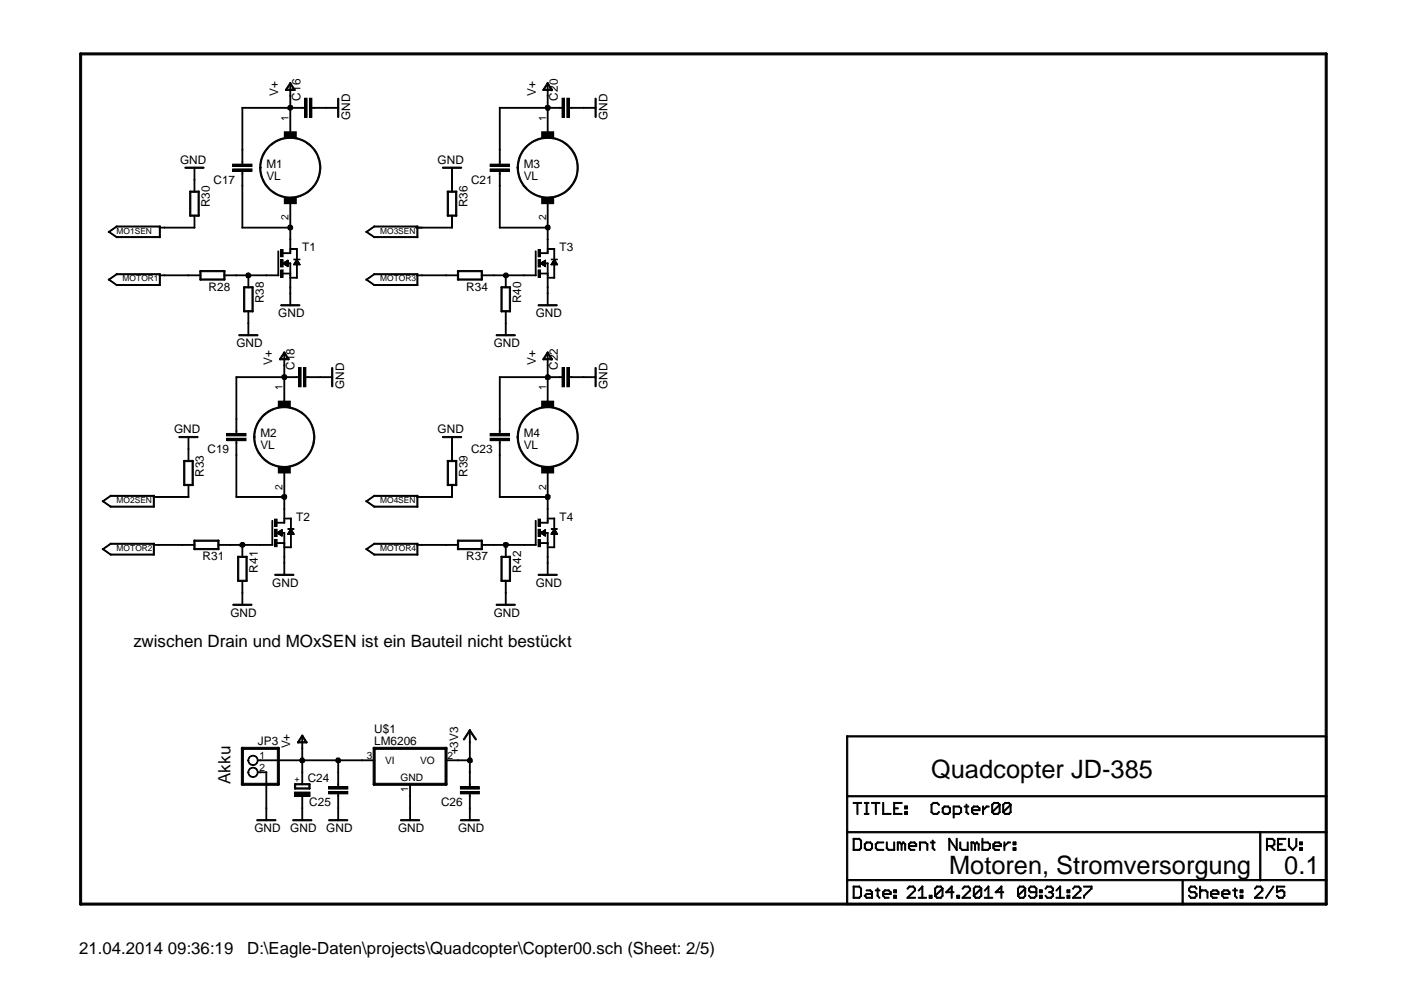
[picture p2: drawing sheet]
<svg xmlns="http://www.w3.org/2000/svg" width="297mm" height="210mm" viewBox="0 0 297 210" stroke-linecap="round" stroke-linejoin="round" font-family="sans-serif">
<defs><g id="words">
<g font-size="5.4">
<text x="197.4" y="165">Quadcopter JD-385</text>
<text x="201.2" y="185.3">Motoren, Stromversorgung</text>
<text x="272.3" y="185.3">0.1</text>
</g>
<g font-size="3.6">
<text x="28.3" y="137.1">zwischen Drain und MOxSEN ist ein Bauteil nicht bestückt</text>
<text x="48.8" y="166.3" transform="rotate(-90 48.8 166.3)">Akku</text>
<text x="16.8" y="202.2">21.04.2014 09:36:19</text>
<text x="52.4" y="202.2">D:\Eagle-Daten\projects\Quadcopter\Copter00.sch (Sheet: 2/5)</text>
</g>
<g font-size="2.5">
<text x="59" y="20.3" transform="rotate(-90 59 20.3)">V+</text>
<text x="63.7" y="21.3" transform="rotate(-90 63.7 21.3)">C16</text>
<text x="113.6" y="20.3" transform="rotate(-90 113.6 20.3)">V+</text>
<text x="118.3" y="21.3" transform="rotate(-90 118.3 21.3)">C20</text>
<text x="74.2" y="25.4" transform="rotate(-90 74.2 25.4)">GND</text>
<text x="128.8" y="25.4" transform="rotate(-90 128.8 25.4)">GND</text>
<text x="38.2" y="34.8">GND</text>
<text x="56.5" y="35.6">M1</text>
<text x="92.8" y="34.8">GND</text>
<text x="111" y="35.6">M3</text>
<text x="45.3" y="39">C17</text>
<text x="56.5" y="38.1">VL</text>
<text x="99.9" y="39">C21</text>
<text x="111" y="38.1">VL</text>
<text x="44.5" y="44" transform="rotate(-90 44.5 44)">R30</text>
<text x="99.1" y="44" transform="rotate(-90 99.1 44)">R36</text>
<text x="64.1" y="53.3">T1</text>
<text x="118.7" y="53.3">T3</text>
<text x="44.2" y="61.7">R28</text>
<text x="55.9" y="64.3" transform="rotate(-90 55.9 64.3)">R38</text>
<text x="98.8" y="61.7">R34</text>
<text x="110.5" y="64.3" transform="rotate(-90 110.5 64.3)">R40</text>
<text x="59" y="67.3">GND</text>
<text x="113.6" y="67.3">GND</text>
<text x="50.1" y="73.6">GND</text>
<text x="57.7" y="77.4" transform="rotate(-90 57.7 77.4)">V+</text>
<text x="104.7" y="73.6">GND</text>
<text x="113.6" y="77.4" transform="rotate(-90 113.6 77.4)">V+</text>
<text x="62.4" y="78.4" transform="rotate(-90 62.4 78.4)">C18</text>
<text x="73" y="82.5" transform="rotate(-90 73 82.5)">GND</text>
<text x="118.3" y="78.4" transform="rotate(-90 118.3 78.4)">C22</text>
<text x="128.8" y="82.5" transform="rotate(-90 128.8 82.5)">GND</text>
<text x="36.9" y="91.9">GND</text>
<text x="55.2" y="92.7">M2</text>
<text x="55.2" y="95.2">VL</text>
<text x="92.8" y="91.9">GND</text>
<text x="111" y="92.7">M4</text>
<text x="111" y="95.2">VL</text>
<text x="43.2" y="101.1" transform="rotate(-90 43.2 101.1)">R33</text>
<text x="44" y="96.1">C19</text>
<text x="99.1" y="101.1" transform="rotate(-90 99.1 101.1)">R39</text>
<text x="99.9" y="96.1">C23</text>
<text x="62.8" y="110.4">T2</text>
<text x="118.7" y="110.4">T4</text>
<text x="43" y="118.8">R31</text>
<text x="98.8" y="118.8">R37</text>
<text x="54.6" y="121.4" transform="rotate(-90 54.6 121.4)">R41</text>
<text x="57.7" y="124.4">GND</text>
<text x="110.5" y="121.4" transform="rotate(-90 110.5 121.4)">R42</text>
<text x="113.6" y="124.4">GND</text>
<text x="48.8" y="130.8">GND</text>
<text x="104.7" y="130.8">GND</text>
<text x="79.3" y="155.5">U$1</text>
<text x="54.7" y="158">JP3</text>
<text x="61.5" y="158.7" transform="rotate(-90 61.5 158.7)">V+</text>
<text x="79.3" y="158">LM6206</text>
<text x="97.1" y="159.9" transform="rotate(-90 97.1 159.9)">+3V3</text>
<text x="65.2" y="165.8">C24</text>
<text x="65.6" y="171">C25</text>
<text x="93.5" y="171">C26</text>
<text x="53.9" y="176.4">GND</text>
<text x="61.5" y="176.4">GND</text>
<text x="69.2" y="176.4">GND</text>
<text x="84.4" y="176.4">GND</text>
<text x="97.1" y="176.4">GND</text>
</g>
<g font-size="2.2">
<text x="61.2" y="25.6" transform="rotate(-90 61.2 25.6)">1</text>
<text x="115.8" y="25.6" transform="rotate(-90 115.8 25.6)">1</text>
<text x="61.2" y="46.7" transform="rotate(-90 61.2 46.7)">2</text>
<text x="115.8" y="46.7" transform="rotate(-90 115.8 46.7)">2</text>
<text x="59.9" y="82.7" transform="rotate(-90 59.9 82.7)">1</text>
<text x="115.8" y="82.7" transform="rotate(-90 115.8 82.7)">1</text>
<text x="59.9" y="103.8" transform="rotate(-90 59.9 103.8)">2</text>
<text x="115.8" y="103.8" transform="rotate(-90 115.8 103.8)">2</text>
<text x="55" y="160.9">1</text>
<text x="77.8" y="160.9">3</text>
<text x="81.7" y="162">VI</text>
<text x="89.1" y="162">VO</text>
<text x="94.9" y="160.9">2</text>
<text x="55" y="163.4">2</text>
<text x="84.9" y="165.5">GND</text>
<text x="86.6" y="167.9" transform="rotate(-90 86.6 167.9)">1</text>
</g>
<g font-size="1.8">
<text x="24.7" y="49.5">MO1SEN</text>
<text x="80.6" y="49.5">MO3SEN</text>
<text x="26" y="59.6">MOTOR1</text>
<text x="80.6" y="59.6">MOTOR3</text>
<text x="24.7" y="106.6">MO2SEN</text>
<text x="80.6" y="106.6">MO4SEN</text>
<text x="24.7" y="116.8">MOTOR2</text>
<text x="80.6" y="116.8">MOTOR4</text>
<text x="63.5" y="165.9" transform="rotate(-90 63.5 165.9)">+</text>
</g>
</g></defs>
<g fill="#000">
<path d="M61.5 17.6l.2 .1-1.1 1.5-.1-.2z" fill-rule="evenodd"/>
<path d="M61.4 17.6h.2l1 1.4-.1 .2z" fill-rule="evenodd"/>
<path d="M60.6 18.9h1.9l.1 .2-2 .1z" fill-rule="evenodd"/>
<path d="M116 17.6l.2 .1-1 1.5-.1-.2z" fill-rule="evenodd"/>
<path d="M116 17.6h.2l.9 1.4-.1 .2z" fill-rule="evenodd"/>
<path d="M115.1 19l1.9-.1 .1 .2-1.9 .1z" fill-rule="evenodd"/>
<path d="M16.9 11.3l.1-.1h264.3l.1 .3-.1 .1h-264.3z" fill-rule="evenodd"/>
<path d="M41.1 35.5h.2v2.7l-.2-.1z" fill-rule="evenodd"/>
<path d="M39.2 35.5l4-.1 .1 .2-4 .1z" fill-rule="evenodd"/>
<path d="M49.4 34.8h4v.5h-4z" fill-rule="evenodd"/>
<path d="M49.4 35.8h4v.5h-4z" fill-rule="evenodd"/>
<path d="M51.3 22.8h.2l-.1 9h-.1z" fill-rule="evenodd"/>
<path d="M51.3 36.8h.2l-.1 2.7-.1-.1z" fill-rule="evenodd"/>
<path d="M51.3 31.7h.2l-.1 2.7-.1-.1z" fill-rule="evenodd"/>
<path d="M51.3 36.3h.2l-.1 .6h-.1z" fill-rule="evenodd"/>
<path d="M51.3 34.2h.2l-.1 .7-.1-.1z" fill-rule="evenodd"/>
<path d="M57.1 30.8a6.5 6.5 0 0 1 10.1 1.6 6.5 6.5 0 0 1-4 9.4 6.5 6.5 0 0 1-8.1-6.2h.2a6.2 6.2 0 0 1 9.1-5.5 6.2 6.2 0 0 1 .8 10.6 6.2 6.2 0 0 1-9.8-4l-.1-1.1h-.2a6.5 6.5 0 0 1 2-4.8z" fill-rule="evenodd"/>
<path d="M60.3 27.9h2.5v1.3h-2.5z" fill-rule="evenodd"/>
<path d="M61.5 20.3h.1v2.6h-.1z" fill-rule="evenodd"/>
<path d="M51.3 22.8h10.3v.1h-10.3z" fill-rule="evenodd"/>
<path d="M61.5 22.8h.1v5.2h-.1z" fill-rule="evenodd"/>
<path d="M61.5 17.7h.1v2.7h-.1z" fill-rule="evenodd"/>
<path d="M61.5 22.8h2.6l.1 .1h-2.7z" fill-rule="evenodd"/>
<path d="M64.6 20.8h.5v4.1h-.5z" fill-rule="evenodd"/>
<path d="M64 22.8h.6l.1 .1h-.7z" fill-rule="evenodd"/>
<path d="M65.6 20.8h.5v4.1h-.5z" fill-rule="evenodd"/>
<path d="M66 22.8h.7v.1h-.6z" fill-rule="evenodd"/>
<path d="M66.6 22.8h2.6l.1 .1h-2.7z" fill-rule="evenodd"/>
<path d="M69.1 22.8h2.7v.1h-2.7z" fill-rule="evenodd"/>
<path d="M71.6 20.9h.2v4l-.2-.1z" fill-rule="evenodd"/>
<path d="M95.8 35.5h.1v2.7l-.1-.1z" fill-rule="evenodd"/>
<path d="M93.8 35.5l4-.1 .1 .2-4 .1z" fill-rule="evenodd"/>
<path d="M103.9 34.8h4.1v.5h-4.1z" fill-rule="evenodd"/>
<path d="M103.9 35.8h4.1v.5h-4.1z" fill-rule="evenodd"/>
<path d="M105.9 22.8h.1v9h-.1z" fill-rule="evenodd"/>
<path d="M105.9 36.8h.1v2.7l-.1-.1z" fill-rule="evenodd"/>
<path d="M105.9 31.7h.1v2.7l-.1-.1z" fill-rule="evenodd"/>
<path d="M105.9 36.3h.1v.6h-.1z" fill-rule="evenodd"/>
<path d="M105.9 34.2h.1v.7l-.1-.1z" fill-rule="evenodd"/>
<path d="M111.3 31.2a6.5 6.5 0 0 1 10.3 .9 6.5 6.5 0 0 1-3.7 9.7 6.5 6.5 0 0 1-8.3-6.2h.3a6.2 6.2 0 0 1 8.6-5.9 6.2 6.2 0 0 1 2 10.3 6.2 6.2 0 0 1-10.2-2.2l-.4-2.2h-.3a6.3 6.3 0 0 1 1.7-4.4z" fill-rule="evenodd"/>
<path d="M114.8 27.9h2.6v1.3h-2.6z" fill-rule="evenodd"/>
<path d="M116 20.3h.2v2.6h-.2z" fill-rule="evenodd"/>
<path d="M105.9 22.8h10.3v.1h-10.3z" fill-rule="evenodd"/>
<path d="M116 22.8h.2v5.2h-.2z" fill-rule="evenodd"/>
<path d="M116 17.7h.2v2.7h-.2z" fill-rule="evenodd"/>
<path d="M116 22.8h2.7v.1h-2.6z" fill-rule="evenodd"/>
<path d="M119.2 20.8h.5v4.1h-.5z" fill-rule="evenodd"/>
<path d="M118.6 22.8h.6v.1h-.6z" fill-rule="evenodd"/>
<path d="M120.2 20.8h.5v4.1h-.5z" fill-rule="evenodd"/>
<path d="M120.6 22.8h.6l.1 .1h-.7z" fill-rule="evenodd"/>
<path d="M121.1 22.8h2.7v.1h-2.6z" fill-rule="evenodd"/>
<path d="M123.7 22.8h2.6l.1 .1h-2.7z" fill-rule="evenodd"/>
<path d="M126.1 20.9h.3l-.1 4-.2-.1z" fill-rule="evenodd"/>
<path d="M23 49.1l1.8-1.1-1.7 1.3z" fill-rule="evenodd"/>
<path d="M23 49.1l1.8 1.1v.1l-1.8-1.1z" fill-rule="evenodd"/>
<path d="M23 59.2l1.8-1.1-1.7 1.3z" fill-rule="evenodd"/>
<path d="M24.6 48l9.3-.1 .1 .2h-9.3z" fill-rule="evenodd"/>
<path d="M24.6 50.2h9.3l.1 .1-9.3 .1z" fill-rule="evenodd"/>
<path d="M33.8 48.2h.2l-.1 2.2-.1-.1z" fill-rule="evenodd"/>
<path d="M33.8 48h.2l-.1 .4-.1-.1z" fill-rule="evenodd"/>
<path d="M24.6 58.1l9.3-.1 .1 .2-9.3 .1z" fill-rule="evenodd"/>
<path d="M33.8 58.1h.2l-.1 .4h-.1z" fill-rule="evenodd"/>
<path d="M33.8 48.2h1.1l.1 .1h-1.2z" fill-rule="evenodd"/>
<path d="M33.8 58.3h1.1l.1 .1-1.2 .1z" fill-rule="evenodd"/>
<path d="M34.8 58.3h5.2v.1l-5.2 .1z" fill-rule="evenodd"/>
<path d="M40.2 40.6h.3l-.1 5.2h-.2z" fill-rule="evenodd"/>
<path d="M34.8 48.2h6.5v.1h-6.5z" fill-rule="evenodd"/>
<path d="M41.1 45.7h.2v2.6h-.2z" fill-rule="evenodd"/>
<path d="M41.1 38.1h.2v2.6h-.2z" fill-rule="evenodd"/>
<path d="M42 40.6h.2v5.2h-.2z" fill-rule="evenodd"/>
<path d="M40.2 45.7l2-.1v.2h-1.9z" fill-rule="evenodd"/>
<path d="M40.2 40.6l2-.1v.2l-1.9 .1z" fill-rule="evenodd"/>
<path d="M39.9 58.3h2.6l.1 .1-2.7 .1z" fill-rule="evenodd"/>
<path d="M42.4 57.4h.2l-.1 2-.1-.1z" fill-rule="evenodd"/>
<path d="M42.4 57.4h5.2l.1 .1-5.2 .1z" fill-rule="evenodd"/>
<path d="M42.4 59.2l5.2-.1 .1 .2-5.2 .1z" fill-rule="evenodd"/>
<path d="M47.5 57.4h.2l-.1 2-.1-.1z" fill-rule="evenodd"/>
<path d="M47.5 58.3h2.7v.1l-2.7 .1z" fill-rule="evenodd"/>
<path d="M51.3 39.3h.2l-.1 9h-.1z" fill-rule="evenodd"/>
<path d="M50 58.3h2.7v.1l-2.6 .1z" fill-rule="evenodd"/>
<path d="M52.6 58.3h3.9l.1 .1-4 .1z" fill-rule="evenodd"/>
<path d="M56.4 58.3h2.7v.1l-2.7 .1z" fill-rule="evenodd"/>
<path d="M58.9 53.3h.2v5.2l-.2-.1z" fill-rule="evenodd"/>
<path d="M59.5 52.9h.5v1.5h-.5z" fill-rule="evenodd"/>
<path d="M59.5 55.1h.5v1.5h-.5z" fill-rule="evenodd"/>
<path d="M59.5 57.2h.5v1.6h-.5z" fill-rule="evenodd"/>
<path d="M60.3 41.9h2.5v1.3h-2.5z" fill-rule="evenodd"/>
<path d="M60 55.8l1.1-.6z" fill-rule="evenodd"/>
<path d="M61 55.2v1.3z" fill-rule="evenodd"/>
<path d="M60 55.8l1.1 .7z" fill-rule="evenodd"/>
<path d="M60.9 56.4h.2z" fill-rule="evenodd"/>
<path d="M60.7 56.3h.4z" fill-rule="evenodd"/>
<path d="M60.5 56.2h.6z" fill-rule="evenodd"/>
<path d="M60.4 56.1h.7z" fill-rule="evenodd"/>
<path d="M60.2 56h.9z" fill-rule="evenodd"/>
<path d="M60.1 55.9h1z" fill-rule="evenodd"/>
<path d="M60.1 55.8h1z" fill-rule="evenodd"/>
<path d="M60.2 55.7h.9z" fill-rule="evenodd"/>
<path d="M60.4 55.6h.7z" fill-rule="evenodd"/>
<path d="M60.5 55.5h.6z" fill-rule="evenodd"/>
<path d="M60.7 55.4h.4z" fill-rule="evenodd"/>
<path d="M60.9 55.3h.2z" fill-rule="evenodd"/>
<path d="M61.5 48.2h.1v2.6h-.1z" fill-rule="evenodd"/>
<path d="M51.3 48.2h10.3v.1h-10.3z" fill-rule="evenodd"/>
<path d="M61.5 50.7h.1v2.7l-.1-.1z" fill-rule="evenodd"/>
<path d="M61 55.8h.6v.1h-.6z" fill-rule="evenodd"/>
<path d="M59.9 58l1.7-.1v.1l-1.6 .1z" fill-rule="evenodd"/>
<path d="M61.5 55.8h.1v2.3l-.1-.1z" fill-rule="evenodd"/>
<path d="M59.9 53.6h1.7v.1l-1.6 .1z" fill-rule="evenodd"/>
<path d="M61.5 53.3h.1v.5l-.1-.1z" fill-rule="evenodd"/>
<path d="M61.5 58h.1v.5l-.1-.1z" fill-rule="evenodd"/>
<path d="M61.5 43.1h.1v5.2h-.1z" fill-rule="evenodd"/>
<path d="M62.3 54.9h1.3v.2h-1.3z" fill-rule="evenodd"/>
<path d="M62.9 55l-.6 1.1z" fill-rule="evenodd"/>
<path d="M62.9 56h.1v3l-.1-.1z" fill-rule="evenodd"/>
<path d="M61.5 58.8h1.5v.1l-1.5 .1z" fill-rule="evenodd"/>
<path d="M61.5 52.7h1.5v.1l-1.5 .1z" fill-rule="evenodd"/>
<path d="M62.9 52.7h.1v2.5l-.1-.1z" fill-rule="evenodd"/>
<path d="M62.8 55.2h.2z" fill-rule="evenodd"/>
<path d="M62.8 55.3h.3z" fill-rule="evenodd"/>
<path d="M62.7 55.4h.5z" fill-rule="evenodd"/>
<path d="M62.6 55.5h.6z" fill-rule="evenodd"/>
<path d="M62.6 55.6h.7z" fill-rule="evenodd"/>
<path d="M62.5 55.7h.9z" fill-rule="evenodd"/>
<path d="M62.5 55.8h.9z" fill-rule="evenodd"/>
<path d="M62.4 55.9h1.1z" fill-rule="evenodd"/>
<path d="M62.3 56h1.2z" fill-rule="evenodd"/>
<path d="M62.9 55.1l.7 1z" fill-rule="evenodd"/>
<path d="M62.3 56.1h1.3z" fill-rule="evenodd"/>
<path d="M62.3 56.1h1.3z" fill-rule="evenodd"/>
<path d="M77.6 49.1l1.9-1.1-1.8 1.3z" fill-rule="evenodd"/>
<path d="M77.6 49.1l1.9 1.2-1.9-1.1z" fill-rule="evenodd"/>
<path d="M77.6 59.2l1.9-1.1-1.8 1.3z" fill-rule="evenodd"/>
<path d="M79.2 48l9.4-.1v.2h-9.3z" fill-rule="evenodd"/>
<path d="M79.2 50.2h9.4v.1l-9.3 .1z" fill-rule="evenodd"/>
<path d="M88.4 48.2h.2v2.2l-.2-.1z" fill-rule="evenodd"/>
<path d="M88.4 48h.2v.4l-.2-.1z" fill-rule="evenodd"/>
<path d="M79.2 58.1l9.4-.1v.2l-9.3 .1z" fill-rule="evenodd"/>
<path d="M88.4 58.1h.2v.4h-.2z" fill-rule="evenodd"/>
<path d="M88.4 48.2h1.1l.1 .1h-1.2z" fill-rule="evenodd"/>
<path d="M88.4 58.3h1.1l.1 .1-1.2 .1z" fill-rule="evenodd"/>
<path d="M89.4 58.3h5.2l.1 .1-5.3 .1z" fill-rule="evenodd"/>
<path d="M94.8 40.6h.3l-.1 5.2h-.2z" fill-rule="evenodd"/>
<path d="M88.1 48.2h7.8v.1h-7.7z" fill-rule="evenodd"/>
<path d="M95.8 45.7h.1v2.6h-.1z" fill-rule="evenodd"/>
<path d="M95.8 38.1h.1v2.6h-.1z" fill-rule="evenodd"/>
<path d="M96.6 40.6h.3l-.1 5.2h-.2z" fill-rule="evenodd"/>
<path d="M94.8 45.7l2-.1 .1 .2h-2z" fill-rule="evenodd"/>
<path d="M94.8 40.6l2-.1 .1 .2-2 .1z" fill-rule="evenodd"/>
<path d="M94.5 58.3h2.7v.1l-2.7 .1z" fill-rule="evenodd"/>
<path d="M97 57.4h.2v2l-.2-.1z" fill-rule="evenodd"/>
<path d="M97 57.4h5.2l.1 .1-5.2 .1z" fill-rule="evenodd"/>
<path d="M97 59.2l5.2-.1 .1 .2-5.2 .1z" fill-rule="evenodd"/>
<path d="M102 57.4h.3l-.1 2-.2-.1z" fill-rule="evenodd"/>
<path d="M102.1 58.3h2.6l.1 .1-2.7 .1z" fill-rule="evenodd"/>
<path d="M105.9 39.3h.1v9h-.1z" fill-rule="evenodd"/>
<path d="M104.6 58.3h2.7v.1l-2.7 .1z" fill-rule="evenodd"/>
<path d="M107.2 58.3h3.9v.1l-3.9 .1z" fill-rule="evenodd"/>
<path d="M111 58.3h2.6l.1 .1-2.7 .1z" fill-rule="evenodd"/>
<path d="M113.5 53.2l.2 .1-.1 5.2-.1-.1z" fill-rule="evenodd"/>
<path d="M114.1 52.9h.5v1.5h-.5z" fill-rule="evenodd"/>
<path d="M114.1 55.1h.5v1.5h-.5z" fill-rule="evenodd"/>
<path d="M114.1 57.2h.5v1.6h-.5z" fill-rule="evenodd"/>
<path d="M114.8 41.9h2.6v1.3h-2.6z" fill-rule="evenodd"/>
<path d="M114.6 55.8l1.1-.6z" fill-rule="evenodd"/>
<path d="M115.6 55.2v1.3z" fill-rule="evenodd"/>
<path d="M114.6 55.8l1.1 .7z" fill-rule="evenodd"/>
<path d="M115.5 56.4h.2z" fill-rule="evenodd"/>
<path d="M115.4 56.3h.3z" fill-rule="evenodd"/>
<path d="M115.1 56.2h.6z" fill-rule="evenodd"/>
<path d="M115 56.1h.7z" fill-rule="evenodd"/>
<path d="M114.8 56h.9z" fill-rule="evenodd"/>
<path d="M114.6 55.9h1.1z" fill-rule="evenodd"/>
<path d="M114.6 55.8h1.1z" fill-rule="evenodd"/>
<path d="M114.8 55.7h.9z" fill-rule="evenodd"/>
<path d="M115 55.6h.7z" fill-rule="evenodd"/>
<path d="M115.1 55.5h.6z" fill-rule="evenodd"/>
<path d="M115.3 55.4h.4z" fill-rule="evenodd"/>
<path d="M115.5 55.3h.2z" fill-rule="evenodd"/>
<path d="M116 48.2h.2v2.6h-.2z" fill-rule="evenodd"/>
<path d="M105.9 48.2h10.3v.1h-10.3z" fill-rule="evenodd"/>
<path d="M116.1 50.7h.1v2.7l-.2-.1z" fill-rule="evenodd"/>
<path d="M115.5 55.8h.7v.1h-.6z" fill-rule="evenodd"/>
<path d="M114.5 58l1.7-.1v.1l-1.6 .1z" fill-rule="evenodd"/>
<path d="M116.1 55.8h.1v2.3l-.2-.1z" fill-rule="evenodd"/>
<path d="M114.5 53.6h1.7v.1l-1.6 .1z" fill-rule="evenodd"/>
<path d="M116.1 53.2l.1 .1v.5l-.2-.1z" fill-rule="evenodd"/>
<path d="M116 58h.2v.5l-.2-.1z" fill-rule="evenodd"/>
<path d="M116 43.1h.2v5.2h-.2z" fill-rule="evenodd"/>
<path d="M116.9 54.9h1.2v.2h-1.2z" fill-rule="evenodd"/>
<path d="M117.5 55l-.6 1.1z" fill-rule="evenodd"/>
<path d="M117.4 56h.2v3l-.2-.1z" fill-rule="evenodd"/>
<path d="M116 58.8h1.6v.1l-1.5 .1z" fill-rule="evenodd"/>
<path d="M116 52.7h1.6v.1l-1.5 .1z" fill-rule="evenodd"/>
<path d="M117.4 52.7h.2v2.5l-.2-.1z" fill-rule="evenodd"/>
<path d="M117.4 55.2h.2z" fill-rule="evenodd"/>
<path d="M117.3 55.3h.4z" fill-rule="evenodd"/>
<path d="M117.3 55.4h.5z" fill-rule="evenodd"/>
<path d="M117.2 55.5h.6z" fill-rule="evenodd"/>
<path d="M117.2 55.6h.7z" fill-rule="evenodd"/>
<path d="M117.1 55.7h.8z" fill-rule="evenodd"/>
<path d="M117 55.8h1z" fill-rule="evenodd"/>
<path d="M117 55.9h1.1z" fill-rule="evenodd"/>
<path d="M116.9 56h1.2z" fill-rule="evenodd"/>
<path d="M117.5 55.1l.6 1z" fill-rule="evenodd"/>
<path d="M116.8 56.1h1.4z" fill-rule="evenodd"/>
<path d="M116.8 56.1h1.4z" fill-rule="evenodd"/>
<path d="M23 59.2h.1l1.7 1.3h-.1z" fill-rule="evenodd"/>
<path d="M24.6 60.4l9.3-.1 .1 .2h-9.3z" fill-rule="evenodd"/>
<path d="M33.8 58.3h.2l-.1 2.2h-.1z" fill-rule="evenodd"/>
<path d="M51.6 60.9h.3l-.1 5.2-.2-.1z" fill-rule="evenodd"/>
<path d="M52.6 66h.1v2.6h-.1z" fill-rule="evenodd"/>
<path d="M52.6 58.3h.1v2.7h-.1z" fill-rule="evenodd"/>
<path d="M52.6 68.5h.1v2.7l-.1-.1z" fill-rule="evenodd"/>
<path d="M53.4 60.9h.3l-.1 5.2-.2-.1z" fill-rule="evenodd"/>
<path d="M51.6 66l2-.1 .1 .1-2 .1z" fill-rule="evenodd"/>
<path d="M51.6 60.9l2-.1 .1 .2h-2z" fill-rule="evenodd"/>
<path d="M50.6 71h4l.1 .1-4 .1z" fill-rule="evenodd"/>
<path d="M60.2 74.7l.2 .1-1.1 1.5v-.2z" fill-rule="evenodd"/>
<path d="M60.2 74.8h.2l-.1 2.7h-.1z" fill-rule="evenodd"/>
<path d="M60.2 74.7h.2l.9 1.4-.1 .2z" fill-rule="evenodd"/>
<path d="M59.3 76.1l1.9-.1 .1 .2-2 .1z" fill-rule="evenodd"/>
<path d="M61.5 60.9h.1v1.4l-.1-.1z" fill-rule="evenodd"/>
<path d="M61.5 58.3h.1v2.7h-.1z" fill-rule="evenodd"/>
<path d="M61.5 62.1h.1v2.7h-.1z" fill-rule="evenodd"/>
<path d="M63.3 77.9h.5v4.1h-.5z" fill-rule="evenodd"/>
<path d="M59.5 64.7l4-.1 .1 .2-4 .1z" fill-rule="evenodd"/>
<path d="M64.3 77.9h.6v4.1h-.6z" fill-rule="evenodd"/>
<path d="M77.6 59.2h.1l1.8 1.3h-.2z" fill-rule="evenodd"/>
<path d="M79.2 60.4l9.4-.1v.2h-9.3z" fill-rule="evenodd"/>
<path d="M88.4 58.3h.2v2.2h-.2z" fill-rule="evenodd"/>
<path d="M106.2 60.9h.3l-.1 5.2-.2-.1z" fill-rule="evenodd"/>
<path d="M107.2 65.9l.1 .1v2.6h-.2z" fill-rule="evenodd"/>
<path d="M107.2 58.3h.1v2.7h-.2z" fill-rule="evenodd"/>
<path d="M107.2 68.5h.1v2.7l-.2-.1z" fill-rule="evenodd"/>
<path d="M108 60.9h.2v5.2l-.2-.1z" fill-rule="evenodd"/>
<path d="M106.2 66l2-.1v.1l-1.9 .1z" fill-rule="evenodd"/>
<path d="M106.2 60.9l2-.1v.2h-1.9z" fill-rule="evenodd"/>
<path d="M105.2 71h4l.1 .1-4 .1z" fill-rule="evenodd"/>
<path d="M116 74.7l.2 .1-1 1.5-.1-.2z" fill-rule="evenodd"/>
<path d="M116.1 60.8l.1 .1v1.4l-.2-.1z" fill-rule="evenodd"/>
<path d="M116.1 58.3h.1v2.7h-.2z" fill-rule="evenodd"/>
<path d="M116.1 62.1h.1v2.7h-.2z" fill-rule="evenodd"/>
<path d="M116.1 74.8h.1v2.7h-.2z" fill-rule="evenodd"/>
<path d="M116 74.7h.2l.9 1.4-.1 .2z" fill-rule="evenodd"/>
<path d="M115.1 76.1l1.9-.1 .1 .2-1.9 .1z" fill-rule="evenodd"/>
<path d="M114.1 64.7l4-.1v.2l-3.9 .1z" fill-rule="evenodd"/>
<path d="M119.2 77.9h.5v4.1h-.5z" fill-rule="evenodd"/>
<path d="M120.2 77.9h.5v4.1h-.5z" fill-rule="evenodd"/>
<path d="M39.9 95.1l.1 .1v2.6h-.1z" fill-rule="evenodd"/>
<path d="M39.9 92.6h.1v2.7l-.1-.1z" fill-rule="evenodd"/>
<path d="M38.9 97.7l2-.1 .1 .2-2 .1z" fill-rule="evenodd"/>
<path d="M37.9 92.6l4-.1 .1 .2-4 .1z" fill-rule="evenodd"/>
<path d="M48.1 91.9h4.1v.5h-4.1z" fill-rule="evenodd"/>
<path d="M48.1 92.9h4.1v.5h-4.1z" fill-rule="evenodd"/>
<path d="M50 79.9h.2v9h-.2z" fill-rule="evenodd"/>
<path d="M50 93.9h.2v2.7l-.2-.1z" fill-rule="evenodd"/>
<path d="M50 88.8h.2v2.7l-.2-.1z" fill-rule="evenodd"/>
<path d="M50 93.4h.2v.6h-.2z" fill-rule="evenodd"/>
<path d="M50 91.4h.2v.6l-.2-.1z" fill-rule="evenodd"/>
<path d="M55.8 87.9a6.5 6.5 0 0 1 10.1 1.6 6.5 6.5 0 0 1-4 9.4 6.5 6.5 0 0 1-8.1-6.2h.3a6.2 6.2 0 0 1 8.8-5.6 6.2 6.2 0 0 1 1.3 10.4 6.2 6.2 0 0 1-9.9-3.1l-.2-1.7h-.3a6.7 6.7 0 0 1 2-4.8z" fill-rule="evenodd"/>
<path d="M59 85h2.5v1.3h-2.5z" fill-rule="evenodd"/>
<path d="M59 99h2.5v1.3h-2.5z" fill-rule="evenodd"/>
<path d="M60.2 77.4h.2l-.1 2.7-.1-.1z" fill-rule="evenodd"/>
<path d="M50 79.9h10.3l.1 .1-10.3 .1z" fill-rule="evenodd"/>
<path d="M60.2 79.9h.2l-.1 5.2h-.1z" fill-rule="evenodd"/>
<path d="M60.2 79.9h2.7v.1l-2.7 .1z" fill-rule="evenodd"/>
<path d="M62.7 79.9h.7v.1l-.6 .1z" fill-rule="evenodd"/>
<path d="M64.8 79.9h.6v.1l-.6 .1z" fill-rule="evenodd"/>
<path d="M65.3 79.9h2.6l.1 .1-2.7 .1z" fill-rule="evenodd"/>
<path d="M67.9 79.9h2.6v.1l-2.6 .1z" fill-rule="evenodd"/>
<path d="M70.3 78h.3l-.1 4-.2-.1z" fill-rule="evenodd"/>
<path d="M95.8 95.2h.1v2.6h-.1z" fill-rule="evenodd"/>
<path d="M95.8 92.6h.1v2.7l-.1-.1z" fill-rule="evenodd"/>
<path d="M94.8 97.7l2-.1 .1 .2-2 .1z" fill-rule="evenodd"/>
<path d="M93.8 92.6l4-.1 .1 .2-4 .1z" fill-rule="evenodd"/>
<path d="M103.9 91.9h4.1v.5h-4.1z" fill-rule="evenodd"/>
<path d="M103.9 92.9h4.1v.5h-4.1z" fill-rule="evenodd"/>
<path d="M105.9 79.9h.1v9h-.1z" fill-rule="evenodd"/>
<path d="M105.9 93.9h.1v2.7l-.1-.1z" fill-rule="evenodd"/>
<path d="M105.9 88.8h.1v2.7l-.1-.1z" fill-rule="evenodd"/>
<path d="M105.9 93.4h.1v.6h-.1z" fill-rule="evenodd"/>
<path d="M105.9 91.3l.1 .1v.6l-.1-.1z" fill-rule="evenodd"/>
<path d="M111.3 88.3a6.5 6.5 0 0 1 10.3 .9 6.5 6.5 0 0 1-3.7 9.7 6.5 6.5 0 0 1-8.3-6.2h.3a6.2 6.2 0 0 1 8.8-5.8 6.2 6.2 0 0 1 1.5 10.4 6.2 6.2 0 0 1-10.1-2.9l-.2-1.7h-.3a6.6 6.6 0 0 1 1.7-4.4z" fill-rule="evenodd"/>
<path d="M114.8 85h2.6v1.3h-2.6z" fill-rule="evenodd"/>
<path d="M114.8 99h2.6v1.3h-2.6z" fill-rule="evenodd"/>
<path d="M116.1 77.3l.1 .1v2.7l-.2-.1z" fill-rule="evenodd"/>
<path d="M105.9 79.9h10.3v.1l-10.3 .1z" fill-rule="evenodd"/>
<path d="M116.1 79.9h.1v5.2h-.2z" fill-rule="evenodd"/>
<path d="M116.1 79.9h2.6v.1l-2.6 .1z" fill-rule="evenodd"/>
<path d="M118.6 79.9h.6v.1l-.6 .1z" fill-rule="evenodd"/>
<path d="M120.6 79.9h.6l.1 .1-.7 .1z" fill-rule="evenodd"/>
<path d="M121.2 79.9h2.6v.1l-2.6 .1z" fill-rule="evenodd"/>
<path d="M123.7 79.9h2.6l.1 .1-2.7 .1z" fill-rule="evenodd"/>
<path d="M126.1 78h.3l-.1 4-.2-.1z" fill-rule="evenodd"/>
<path d="M21.7 106.2l1.9-1.1-1.8 1.3z" fill-rule="evenodd"/>
<path d="M21.7 106.2h.1l1.8 1.3h-.2z" fill-rule="evenodd"/>
<path d="M21.7 116.4l1.9-1.2-1.8 1.3z" fill-rule="evenodd"/>
<path d="M21.8 116.3l1.8 1.3-1.9-1.1z" fill-rule="evenodd"/>
<path d="M23.4 105.1l9.3-.1v.2h-9.3z" fill-rule="evenodd"/>
<path d="M23.4 107.4l9.3-.1v.2h-9.3z" fill-rule="evenodd"/>
<path d="M32.5 105.3h.2v2.2h-.2z" fill-rule="evenodd"/>
<path d="M32.5 105.1h.2v.4h-.2z" fill-rule="evenodd"/>
<path d="M23.4 115.2h9.3v.2h-9.3z" fill-rule="evenodd"/>
<path d="M23.4 117.5h9.3v.1l-9.3 .1z" fill-rule="evenodd"/>
<path d="M32.5 115.5h.2v2.2l-.2-.1z" fill-rule="evenodd"/>
<path d="M32.5 115.2h.2v.5l-.2-.1z" fill-rule="evenodd"/>
<path d="M32.5 105.3h1.2v.1l-1.1 .1z" fill-rule="evenodd"/>
<path d="M32.5 115.5l1.2-.1v.2h-1.1z" fill-rule="evenodd"/>
<path d="M33.6 115.4h5.1l.1 .2h-5.2z" fill-rule="evenodd"/>
<path d="M38.9 97.7h.3l-.1 5.3-.2-.1z" fill-rule="evenodd"/>
<path d="M33.6 105.3h6.4v.1l-6.4 .1z" fill-rule="evenodd"/>
<path d="M39.9 102.7l.1 .1v2.7l-.1-.1z" fill-rule="evenodd"/>
<path d="M40.7 97.7h.3l-.1 5.3-.2-.1z" fill-rule="evenodd"/>
<path d="M38.9 102.8l2-.1 .1 .2-2 .1z" fill-rule="evenodd"/>
<path d="M38.6 115.4h2.7v.2h-2.7z" fill-rule="evenodd"/>
<path d="M41.1 114.6h.3l-.1 1.9h-.2z" fill-rule="evenodd"/>
<path d="M41.1 114.6l5.3-.1v.2l-5.2 .1z" fill-rule="evenodd"/>
<path d="M41.1 116.4l5.3-.1v.2h-5.2z" fill-rule="evenodd"/>
<path d="M46.2 114.6h.2v1.9h-.2z" fill-rule="evenodd"/>
<path d="M46.2 115.5l2.7-.1v.2h-2.6z" fill-rule="evenodd"/>
<path d="M50 96.4h.2v9.1l-.2-.1z" fill-rule="evenodd"/>
<path d="M48.8 115.5l2.6-.1 .1 .2h-2.7z" fill-rule="evenodd"/>
<path d="M51.3 115.5h.2l-.1 2.7-.1-.1z" fill-rule="evenodd"/>
<path d="M50.4 118l1.9-.1 .1 .2-1.9 .1z" fill-rule="evenodd"/>
<path d="M51.3 115.5l3.9-.1 .1 .2h-4z" fill-rule="evenodd"/>
<path d="M55.1 115.5l2.7-.1v.2h-2.6z" fill-rule="evenodd"/>
<path d="M57.7 110.4h.1v5.2h-.1z" fill-rule="evenodd"/>
<path d="M58.2 110.1h.6v1.5h-.6z" fill-rule="evenodd"/>
<path d="M58.2 112.2h.6v1.5h-.6z" fill-rule="evenodd"/>
<path d="M58.2 114.4h.6v1.5h-.6z" fill-rule="evenodd"/>
<path d="M58.7 112.9l1.1-.5z" fill-rule="evenodd"/>
<path d="M59.7 112.4l.1 1.3z" fill-rule="evenodd"/>
<path d="M58.7 113l1.1 .6z" fill-rule="evenodd"/>
<path d="M59.7 113.6h.1z" fill-rule="evenodd"/>
<path d="M59.5 113.5h.3z" fill-rule="evenodd"/>
<path d="M59.3 113.4h.5z" fill-rule="evenodd"/>
<path d="M59.2 113.3h.6z" fill-rule="evenodd"/>
<path d="M59 113.2h.8z" fill-rule="evenodd"/>
<path d="M58.9 113.1h.9z" fill-rule="evenodd"/>
<path d="M58.7 113h1.1z" fill-rule="evenodd"/>
<path d="M58.9 112.9h.9z" fill-rule="evenodd"/>
<path d="M59 112.8h.8z" fill-rule="evenodd"/>
<path d="M59.2 112.7h.6z" fill-rule="evenodd"/>
<path d="M59.4 112.5l.4 .1z" fill-rule="evenodd"/>
<path d="M59.5 112.5h.3z" fill-rule="evenodd"/>
<path d="M59.7 112.4h.1z" fill-rule="evenodd"/>
<path d="M60.2 118h.2l-.1 1.4h-.1z" fill-rule="evenodd"/>
<path d="M60.2 105.3h.2l-.1 2.7-.1-.1z" fill-rule="evenodd"/>
<path d="M50 105.3h10.3l.1 .1-10.3 .1z" fill-rule="evenodd"/>
<path d="M60.2 107.9h.2l-.1 2.6h-.1z" fill-rule="evenodd"/>
<path d="M60.2 115.5h.2l-.1 2.7-.1-.1z" fill-rule="evenodd"/>
<path d="M59.7 112.9h.6l.1 .1-.7 .1z" fill-rule="evenodd"/>
<path d="M58.7 115.1h1.6l.1 .1h-1.7z" fill-rule="evenodd"/>
<path d="M60.2 112.9h.2l-.1 2.3h-.1z" fill-rule="evenodd"/>
<path d="M58.7 110.8l1.6-.1 .1 .2h-1.7z" fill-rule="evenodd"/>
<path d="M60.2 110.4h.2l-.1 .5h-.1z" fill-rule="evenodd"/>
<path d="M60.2 115.1h.2l-.1 .5h-.1z" fill-rule="evenodd"/>
<path d="M60.2 100.2h.2l-.1 5.3-.1-.1z" fill-rule="evenodd"/>
<path d="M61 112.1h1.3v.1h-1.3z" fill-rule="evenodd"/>
<path d="M61.6 112.2l-.6 1.1z" fill-rule="evenodd"/>
<path d="M61.6 112.3h.1z" fill-rule="evenodd"/>
<path d="M61.6 113.2h.2l-.1 2.9h-.1z" fill-rule="evenodd"/>
<path d="M60.2 116h1.5l.1 .1h-1.6z" fill-rule="evenodd"/>
<path d="M60.2 109.9h1.5l.1 .1h-1.6z" fill-rule="evenodd"/>
<path d="M61.6 109.9h.2l-.1 2.4h-.1z" fill-rule="evenodd"/>
<path d="M61.5 112.4h.3z" fill-rule="evenodd"/>
<path d="M61.5 112.5h.3z" fill-rule="evenodd"/>
<path d="M61.4 112.6h.5z" fill-rule="evenodd"/>
<path d="M61.3 112.7h.7z" fill-rule="evenodd"/>
<path d="M61.3 112.8h.8z" fill-rule="evenodd"/>
<path d="M61.2 112.9h.9z" fill-rule="evenodd"/>
<path d="M61.1 113h1.1z" fill-rule="evenodd"/>
<path d="M61.1 113.1h1.1z" fill-rule="evenodd"/>
<path d="M61 113.2h1.3z" fill-rule="evenodd"/>
<path d="M61.6 112.2l.7 1.1z" fill-rule="evenodd"/>
<path d="M61 113.2h1.4z" fill-rule="evenodd"/>
<path d="M77.6 106.2l1.9-1.1-1.8 1.3z" fill-rule="evenodd"/>
<path d="M77.6 106.2h.1l1.8 1.3h-.2z" fill-rule="evenodd"/>
<path d="M77.6 116.4l1.9-1.2-1.8 1.3z" fill-rule="evenodd"/>
<path d="M77.6 116.4l.1-.1 1.8 1.3-.2 .1z" fill-rule="evenodd"/>
<path d="M79.2 105.1l9.4-.1v.2h-9.3z" fill-rule="evenodd"/>
<path d="M79.2 107.4l9.4-.1v.2h-9.3z" fill-rule="evenodd"/>
<path d="M88.4 105.3h.2v2.2h-.2z" fill-rule="evenodd"/>
<path d="M88.4 105.1h.2v.4h-.2z" fill-rule="evenodd"/>
<path d="M79.2 115.2h9.4v.2h-9.3z" fill-rule="evenodd"/>
<path d="M79.2 117.5h9.4v.1l-9.3 .1z" fill-rule="evenodd"/>
<path d="M88.4 115.5h.2v2.2l-.2-.1z" fill-rule="evenodd"/>
<path d="M88.4 115.2h.2v.5l-.2-.1z" fill-rule="evenodd"/>
<path d="M88.4 105.3h1.1l.1 .1-1.2 .1z" fill-rule="evenodd"/>
<path d="M88.4 115.5l1.1-.1 .1 .2h-1.2z" fill-rule="evenodd"/>
<path d="M89.4 115.5l5.2-.1 .1 .2h-5.3z" fill-rule="evenodd"/>
<path d="M94.8 97.7h.3l-.1 5.3-.2-.1z" fill-rule="evenodd"/>
<path d="M89.4 105.3h6.5v.1l-6.5 .1z" fill-rule="evenodd"/>
<path d="M95.8 102.8h.1v2.7l-.1-.1z" fill-rule="evenodd"/>
<path d="M96.6 97.7h.3l-.1 5.3-.2-.1z" fill-rule="evenodd"/>
<path d="M94.8 102.8l2-.1 .1 .2-2 .1z" fill-rule="evenodd"/>
<path d="M94.5 115.5l2.7-.1v.2h-2.7z" fill-rule="evenodd"/>
<path d="M97 114.6h.2v1.9h-.2z" fill-rule="evenodd"/>
<path d="M97 114.6l5.2-.1 .1 .2-5.2 .1z" fill-rule="evenodd"/>
<path d="M97 116.4l5.2-.1 .1 .2h-5.2z" fill-rule="evenodd"/>
<path d="M102 114.6h.3l-.1 1.9h-.2z" fill-rule="evenodd"/>
<path d="M102.1 115.4h2.6l.1 .2h-2.7z" fill-rule="evenodd"/>
<path d="M105.9 96.4h.1v9.1l-.1-.1z" fill-rule="evenodd"/>
<path d="M104.6 115.4h2.7v.2h-2.7z" fill-rule="evenodd"/>
<path d="M107.2 115.4l.1 .1v2.7l-.2-.1z" fill-rule="evenodd"/>
<path d="M106.2 118l2-.1v.2l-1.9 .1z" fill-rule="evenodd"/>
<path d="M107.2 115.4h3.9v.2h-3.9z" fill-rule="evenodd"/>
<path d="M111 115.4h2.6l.1 .2h-2.7z" fill-rule="evenodd"/>
<path d="M113.5 110.4h.2l-.1 5.2h-.1z" fill-rule="evenodd"/>
<path d="M114.1 110.1h.5v1.5h-.5z" fill-rule="evenodd"/>
<path d="M114.1 112.2h.5v1.5h-.5z" fill-rule="evenodd"/>
<path d="M114.1 114.4h.5v1.5h-.5z" fill-rule="evenodd"/>
<path d="M114.6 112.9l1.1-.5z" fill-rule="evenodd"/>
<path d="M115.6 112.4v1.3z" fill-rule="evenodd"/>
<path d="M114.6 113l1.1 .6z" fill-rule="evenodd"/>
<path d="M115.5 113.6h.2z" fill-rule="evenodd"/>
<path d="M115.4 113.5h.3z" fill-rule="evenodd"/>
<path d="M115.2 113.4h.5z" fill-rule="evenodd"/>
<path d="M115.1 113.3h.6z" fill-rule="evenodd"/>
<path d="M114.9 113.2h.8z" fill-rule="evenodd"/>
<path d="M114.7 113.1h1z" fill-rule="evenodd"/>
<path d="M114.6 113h1.1z" fill-rule="evenodd"/>
<path d="M114.7 112.9h1z" fill-rule="evenodd"/>
<path d="M114.9 112.8h.8z" fill-rule="evenodd"/>
<path d="M115.1 112.7h.6z" fill-rule="evenodd"/>
<path d="M115.2 112.6h.5z" fill-rule="evenodd"/>
<path d="M115.4 112.5h.3z" fill-rule="evenodd"/>
<path d="M115.5 112.4h.2z" fill-rule="evenodd"/>
<path d="M116.1 118h.1v1.4h-.2z" fill-rule="evenodd"/>
<path d="M116.1 105.3h.1v2.7l-.2-.1z" fill-rule="evenodd"/>
<path d="M105.9 105.3h10.3v.1l-10.3 .1z" fill-rule="evenodd"/>
<path d="M116.1 107.8l.1 .1v2.6h-.2z" fill-rule="evenodd"/>
<path d="M116.1 115.4l.1 .1v2.7l-.2-.1z" fill-rule="evenodd"/>
<path d="M115.5 112.9h.7v.1l-.6 .1z" fill-rule="evenodd"/>
<path d="M114.5 115.1h1.7v.1h-1.6z" fill-rule="evenodd"/>
<path d="M116.1 112.9h.1v2.3h-.2z" fill-rule="evenodd"/>
<path d="M114.5 110.8l1.7-.1v.2h-1.6z" fill-rule="evenodd"/>
<path d="M116.1 110.4h.1v.5h-.2z" fill-rule="evenodd"/>
<path d="M116 115.1h.2v.5h-.2z" fill-rule="evenodd"/>
<path d="M116.1 100.2h.1v5.3l-.2-.1z" fill-rule="evenodd"/>
<path d="M116.9 112.1h1.2v.1h-1.2z" fill-rule="evenodd"/>
<path d="M117.5 112.2l-.6 1.1z" fill-rule="evenodd"/>
<path d="M117.4 113.2h.2v2.9h-.2z" fill-rule="evenodd"/>
<path d="M116 116h1.6v.1h-1.5z" fill-rule="evenodd"/>
<path d="M116 109.9h1.6v.1h-1.5z" fill-rule="evenodd"/>
<path d="M117.4 109.9h.2v2.4h-.2z" fill-rule="evenodd"/>
<path d="M117.5 112.3h.1z" fill-rule="evenodd"/>
<path d="M117.4 112.4h.3z" fill-rule="evenodd"/>
<path d="M117.3 112.5h.4z" fill-rule="evenodd"/>
<path d="M117.3 112.6h.5z" fill-rule="evenodd"/>
<path d="M117.2 112.7h.7z" fill-rule="evenodd"/>
<path d="M117.1 112.8h.8z" fill-rule="evenodd"/>
<path d="M117.1 112.8l.9 .1z" fill-rule="evenodd"/>
<path d="M117 113h1.1z" fill-rule="evenodd"/>
<path d="M117 113.1h1.1z" fill-rule="evenodd"/>
<path d="M117.5 112.2l.6 1.1z" fill-rule="evenodd"/>
<path d="M116.8 113.2h1.4z" fill-rule="evenodd"/>
<path d="M116.9 113.2h1.3z" fill-rule="evenodd"/>
<path d="M50.4 118h.2l-.1 5.3-.1-.1z" fill-rule="evenodd"/>
<path d="M51.3 123.1h.2l-.1 2.7-.1-.1z" fill-rule="evenodd"/>
<path d="M51.3 125.6h.2l-.1 2.7h-.1z" fill-rule="evenodd"/>
<path d="M52.2 118h.2l-.1 5.3-.1-.1z" fill-rule="evenodd"/>
<path d="M50.5 123h1.8l.1 .2-1.9 .1z" fill-rule="evenodd"/>
<path d="M49.4 128.2l3.9-.1 .1 .2-4 .1z" fill-rule="evenodd"/>
<path d="M60.2 119.3h.2l-.1 2.7-.1-.1z" fill-rule="evenodd"/>
<path d="M58.3 121.8h3.9l.1 .1-4 .1z" fill-rule="evenodd"/>
<path d="M106.2 118h.3l-.1 5.3-.2-.1z" fill-rule="evenodd"/>
<path d="M107.2 123.1h.1v2.7l-.2-.1z" fill-rule="evenodd"/>
<path d="M107.2 125.6h.1v2.7h-.2z" fill-rule="evenodd"/>
<path d="M108 118h.2v5.3l-.2-.1z" fill-rule="evenodd"/>
<path d="M106.3 123h1.9v.2l-1.9 .1z" fill-rule="evenodd"/>
<path d="M105.2 128.2l4-.1 .1 .2-4 .1z" fill-rule="evenodd"/>
<path d="M116.1 119.3h.1v2.7l-.2-.1z" fill-rule="evenodd"/>
<path d="M114.1 121.8h4v.1l-3.9 .1z" fill-rule="evenodd"/>
<path d="M51.2 158.6l.1-.1h7.8l.1 .2-.1 .2h-7.8z" fill-rule="evenodd"/>
<path d="M64 155.9l.2 .1-1 1.5-.1-.1z" fill-rule="evenodd"/>
<path d="M64 156.1h.2l-.1 2.6h-.1z" fill-rule="evenodd"/>
<path d="M64 156l.2-.1 .9 1.5-.1 .1z" fill-rule="evenodd"/>
<path d="M63.2 157.3h1.8l.1 .1-1.9 .1z" fill-rule="evenodd"/>
<path d="M79.1 158.6l.1-.1h15.5l.1 .2-.1 .2h-15.5z" fill-rule="evenodd"/>
<path d="M99.5 154.8l.2 .1-1.4 2v-.2z" fill-rule="evenodd"/>
<path d="M99.5 154.8h.2l-.1 2.7-.1-.1z" fill-rule="evenodd"/>
<path d="M99.5 154.8h.2l1.3 1.9-.1 .2z" fill-rule="evenodd"/>
<path d="M179.6 156h101.6l.1 .2-101.7 .1z" fill-rule="evenodd"/>
<path d="M51.2 158.6l.1-.1 .3 .1v7.8l-.1 .1-.3-.1z" fill-rule="evenodd"/>
<path d="M52.8 160.6l.5-.4h.8l.5 .7 .1 .6a1.07 1.07 0 0 1-1.2 .8 1.07 1.07 0 0 1-.9-1.1h.1l.3-.6 .5-.3h.4l.4 .3 .3 .5a.91 .91 0 0 1-.4 .9 .91 .91 0 0 1-1 0l-.3-.3-.2-.5h-.1z" fill-rule="evenodd"/>
<path d="M52.8 163.1l.5-.4h.5l.6 .2 .2 .5 .1 .6-.2 .4-.5 .4h-.6a.93 .93 0 0 1-.5-1.5l.4-.4h.6l.4 .2 .3 .5a.91 .91 0 0 1-.4 .9 .91 .91 0 0 1-1 0l-.3-.2-.2-.6h-.1z" fill-rule="evenodd"/>
<path d="M54.6 161.2l.6-.1 .1 .1-.7 .1z" fill-rule="evenodd"/>
<path d="M54.6 163.7h.6l.1 .1h-.7z" fill-rule="evenodd"/>
<path d="M55.1 163.7h1.4l.1 .1h-1.4z" fill-rule="evenodd"/>
<path d="M56.4 163.7h.2l-.1 7.7h-.1z" fill-rule="evenodd"/>
<path d="M56.4 171.3h.2l-.1 2.7-.1-.1z" fill-rule="evenodd"/>
<path d="M54.4 173.9l4-.1 .1 .1-4 .1z" fill-rule="evenodd"/>
<path d="M51.2 166.2l.1-.1h7.8l.1 .3-.1 .1h-7.8z" fill-rule="evenodd"/>
<path d="M58.8 158.6l.1-.1 .3 .1v7.8l-.1 .1-.3-.1z" fill-rule="evenodd"/>
<path d="M62.4 167.9h3.3v.9h-3.3z" fill-rule="evenodd"/>
<path d="M62.5 166.2h.2l-.1 1.1-.2-.1z" fill-rule="evenodd"/>
<path d="M55.1 161.2l9-.1 .1 .1-9 .1z" fill-rule="evenodd"/>
<path d="M64 158.6h.2l-.1 2.7-.1-.1z" fill-rule="evenodd"/>
<path d="M64 161.2h.2l-.1 2.6h-.1z" fill-rule="evenodd"/>
<path d="M64 168.8h.2l-.1 2.6h-.1z" fill-rule="evenodd"/>
<path d="M64 163.7h.2l-.1 2.7-.1-.1z" fill-rule="evenodd"/>
<path d="M64 171.3h.2l-.1 2.7-.1-.1z" fill-rule="evenodd"/>
<path d="M62.5 167h3.2v.2l-3.2 .1z" fill-rule="evenodd"/>
<path d="M65.5 166.2h.2v1.1l-.2-.1z" fill-rule="evenodd"/>
<path d="M62.5 166.2h3.2v.1l-3.2 .1z" fill-rule="evenodd"/>
<path d="M62.1 173.9l3.9-.1 .1 .1-4 .1z" fill-rule="evenodd"/>
<path d="M69.7 166.8h4v.5h-4z" fill-rule="evenodd"/>
<path d="M69.7 167.8h4v.5h-4z" fill-rule="evenodd"/>
<path d="M64 161.2l7.8-.1v.1l-7.8 .1z" fill-rule="evenodd"/>
<path d="M71.6 161.2h.2v2.6h-.2z" fill-rule="evenodd"/>
<path d="M71.6 168.8h.2v2.6h-.2z" fill-rule="evenodd"/>
<path d="M71.6 163.7h.2v2.7l-.2-.1z" fill-rule="evenodd"/>
<path d="M71.7 168.2l.1 .1v.6h-.2z" fill-rule="evenodd"/>
<path d="M71.6 166.2h.2v.7l-.2-.1z" fill-rule="evenodd"/>
<path d="M71.6 171.3h.2v2.7l-.2-.1z" fill-rule="evenodd"/>
<path d="M69.7 173.9l4-.1v.1l-3.9 .1z" fill-rule="evenodd"/>
<path d="M71.6 161.2l5.2-.1 .1 .1-5.2 .1z" fill-rule="evenodd"/>
<path d="M76.7 161.2l2.7-.1v.1l-2.7 .1z" fill-rule="evenodd"/>
<path d="M79.1 158.6l.1-.1 .3 .1v7.8l-.1 .1-.3-.1z" fill-rule="evenodd"/>
<path d="M86.9 168.8h.1v2.6h-.1z" fill-rule="evenodd"/>
<path d="M86.9 166.2h.1v2.7h-.1z" fill-rule="evenodd"/>
<path d="M86.9 171.3h.1v2.7l-.1-.1z" fill-rule="evenodd"/>
<path d="M84.9 173.9l4-.1 .1 .1-4 .1z" fill-rule="evenodd"/>
<path d="M79.1 166.2l.1-.1h15.5l.1 .3-.1 .1h-15.5z" fill-rule="evenodd"/>
<path d="M94.4 158.6l.1-.1 .3 .1v7.8l-.1 .1-.3-.1z" fill-rule="evenodd"/>
<path d="M94.5 161.2l2.7-.1v.1l-2.7 .1z" fill-rule="evenodd"/>
<path d="M97.6 166.8h4v.5h-4z" fill-rule="evenodd"/>
<path d="M97.6 167.8h4v.5h-4z" fill-rule="evenodd"/>
<path d="M97 161.2l2.6-.1 .1 .1-2.6 .1z" fill-rule="evenodd"/>
<path d="M99.5 161.2h.2l-.1 2.6h-.1z" fill-rule="evenodd"/>
<path d="M99.5 157.4h.2l-.1 3.9-.1-.1z" fill-rule="evenodd"/>
<path d="M99.5 168.8h.2l-.1 2.6h-.1z" fill-rule="evenodd"/>
<path d="M99.5 163.7h.2l-.1 2.7-.1-.1z" fill-rule="evenodd"/>
<path d="M99.6 168.2l.1 .1-.1 .6h-.1z" fill-rule="evenodd"/>
<path d="M99.5 166.2h.2l-.1 .7-.1-.1z" fill-rule="evenodd"/>
<path d="M99.5 171.3h.2l-.1 2.7-.1-.1z" fill-rule="evenodd"/>
<path d="M97.6 173.9l4-.1v.1l-3.9 .1z" fill-rule="evenodd"/>
<path d="M179.6 168.7l.1 .1v7.8l-.2-.1z" fill-rule="evenodd"/>
<path d="M179.6 156l.1 .1v12.9l-.2-.1z" fill-rule="evenodd"/>
<path d="M181.7 170.2h.2v2.5l-.2-.1z" fill-rule="evenodd"/>
<path d="M180.9 177.8h1.3l.1 .1-1.4 .1z" fill-rule="evenodd"/>
<path d="M180.9 170.2l1.7-.1 .1 .2h-1.8z" fill-rule="evenodd"/>
<path d="M182.5 178.2h.2l-.1 1.7h-.1z" fill-rule="evenodd"/>
<path d="M182.1 177.8l.6 .4-.1 .2-.5-.5z" fill-rule="evenodd"/>
<path d="M183.7 178.5l.2 .2-.6 .4v-.2z" fill-rule="evenodd"/>
<path d="M183.3 178.9h.2l-.1 1h-.1z" fill-rule="evenodd"/>
<path d="M183.6 170.2h.3l-.1 2.5-.2-.1z" fill-rule="evenodd"/>
<path d="M183.3 172.5h.9v.1l-.9 .1z" fill-rule="evenodd"/>
<path d="M183.3 170.1h.9v.2h-.9z" fill-rule="evenodd"/>
<path d="M183.7 178.5h.9v.2h-.9z" fill-rule="evenodd"/>
<path d="M184.8 178.9h.2v1h-.2z" fill-rule="evenodd"/>
<path d="M184.4 178.5l.6 .4v.2l-.6-.4z" fill-rule="evenodd"/>
<path d="M185.6 178.9l.4-.4 .2 .1-.4 .5z" fill-rule="evenodd"/>
<path d="M185.6 170.2h.2v2.5l-.2-.1z" fill-rule="evenodd"/>
<path d="M185.6 178.9h.2v1h-.2z" fill-rule="evenodd"/>
<path d="M184.8 170.2l1.7-.1 .1 .2h-1.8z" fill-rule="evenodd"/>
<path d="M187.2 170.1l.2 .1-.1 2.5-.1-.1z" fill-rule="evenodd"/>
<path d="M186 178.6l1.3-.1 .1 .2h-1.4z" fill-rule="evenodd"/>
<path d="M187.9 178.6h.2v1.3h-.2z" fill-rule="evenodd"/>
<path d="M187.2 172.5h1.7v.1l-1.7 .1z" fill-rule="evenodd"/>
<path d="M189.5 170.1l.2 .1-.1 2.5-.1-.1z" fill-rule="evenodd"/>
<path d="M189.5 171.3h.9l.1 .1-1 .1z" fill-rule="evenodd"/>
<path d="M190.2 178.6l.6-.1 .1 .2h-.6z" fill-rule="evenodd"/>
<path d="M191.5 178.5l.1 .2-.5 .4-.1-.2z" fill-rule="evenodd"/>
<path d="M189.5 170.1h1.7l.1 .2h-1.8z" fill-rule="evenodd"/>
<path d="M189.5 172.5h1.7l.1 .1-1.8 .1z" fill-rule="evenodd"/>
<path d="M190.7 178.6l.1-.1 .5 .6h-.2z" fill-rule="evenodd"/>
<path d="M191.9 170.9h.1v.6l-.2-.1z" fill-rule="evenodd"/>
<path d="M191.8 172.1h.2v.6l-.2-.1z" fill-rule="evenodd"/>
<path d="M191.5 178.5l.5 .4v.2l-.6-.4z" fill-rule="evenodd"/>
<path d="M191.9 170.9h.5v.2h-.5z" fill-rule="evenodd"/>
<path d="M192.2 170.9h.2v.6l-.2-.1z" fill-rule="evenodd"/>
<path d="M191.8 171.3h.6v.1l-.5 .1z" fill-rule="evenodd"/>
<path d="M191.8 172.1h.6v.2h-.5z" fill-rule="evenodd"/>
<path d="M192.2 172.1h.2v.6l-.2-.1z" fill-rule="evenodd"/>
<path d="M191.8 172.5h.6v.1l-.5 .1z" fill-rule="evenodd"/>
<path d="M192.6 178.9l.4-.4 .2 .1-.4 .5z" fill-rule="evenodd"/>
<path d="M192.6 178.9h.2v1h-.2z" fill-rule="evenodd"/>
<path d="M193 178.6l.9-.1 .1 .2h-1z" fill-rule="evenodd"/>
<path d="M193.8 178.5l.5 .4v.2l-.5-.4z" fill-rule="evenodd"/>
<path d="M194.1 178.9h.2v.6h-.2z" fill-rule="evenodd"/>
<path d="M192.6 179.3h1.7v.2h-1.6z" fill-rule="evenodd"/>
<path d="M194.9 178.6l1.4-.1v.2h-1.3z" fill-rule="evenodd"/>
<path d="M196.1 178.6l.1-.1 .5 .6h-.1z" fill-rule="evenodd"/>
<path d="M197.4 170.6h.2v1.7h-.2z" fill-rule="evenodd"/>
<path d="M197.7 178.2h.2l-.1 1.7h-.1z" fill-rule="evenodd"/>
<path d="M197.4 170.6l.6-.4-.5 .5z" fill-rule="evenodd"/>
<path d="M197.4 172.1h.1l.5 .5-.1 .1z" fill-rule="evenodd"/>
<path d="M197.3 178.6l.9-.1v.2h-.9z" fill-rule="evenodd"/>
<path d="M198.6 172.5l.4-.4h.2l-.4 .6z" fill-rule="evenodd"/>
<path d="M197.8 170.2l1-.1v.2h-.9z" fill-rule="evenodd"/>
<path d="M197.8 172.5h1v.1l-.9 .1z" fill-rule="evenodd"/>
<path d="M198.6 170.1l.6 .5-.1 .1-.5-.4z" fill-rule="evenodd"/>
<path d="M200.2 170.9l.2 .2-.6 .4v-.2z" fill-rule="evenodd"/>
<path d="M199.8 171.3h.2l-.1 1h-.1z" fill-rule="evenodd"/>
<path d="M199.8 172.1h.1l.5 .5-.2 .1z" fill-rule="evenodd"/>
<path d="M200.9 172.5l.4-.4h.2l-.4 .6z" fill-rule="evenodd"/>
<path d="M200.1 172.5h1v.1l-.9 .1z" fill-rule="evenodd"/>
<path d="M200.2 170.9h.9v.2h-.9z" fill-rule="evenodd"/>
<path d="M201.3 171.3h.2v1h-.2z" fill-rule="evenodd"/>
<path d="M201 170.9l.5 .4v.2l-.6-.4z" fill-rule="evenodd"/>
<path d="M202.1 170.9h.2v2.5h-.2z" fill-rule="evenodd"/>
<path d="M202.1 170.9h1.3l.1 .2h-1.4z" fill-rule="evenodd"/>
<path d="M202.1 172.5h1.3l.1 .1-1.4 .1z" fill-rule="evenodd"/>
<path d="M203.5 178.5l.2 .1v1.3h-.2z" fill-rule="evenodd"/>
<path d="M203.2 170.9h.2l.5 .5-.2 .1z" fill-rule="evenodd"/>
<path d="M203.7 171.3h.2l-.1 1h-.1z" fill-rule="evenodd"/>
<path d="M203.2 172.5l.7-.4-.5 .6z" fill-rule="evenodd"/>
<path d="M204.8 170.6h.2v1.7h-.2z" fill-rule="evenodd"/>
<path d="M204.8 172.1h.2l.4 .5-.2 .1z" fill-rule="evenodd"/>
<path d="M204.4 170.9h1v.2h-.9z" fill-rule="evenodd"/>
<path d="M206 171.3l.4-.4h.2l-.4 .6z" fill-rule="evenodd"/>
<path d="M206 171.3h.2v1h-.2z" fill-rule="evenodd"/>
<path d="M205.9 178.5h.5l.1 .2h-.6z" fill-rule="evenodd"/>
<path d="M206 172.1h.2l.4 .5-.2 .1z" fill-rule="evenodd"/>
<path d="M206.6 178.9l.4-.4 .2 .1-.4 .5z" fill-rule="evenodd"/>
<path d="M206.2 178.6l.2-.1 .4 .6h-.1z" fill-rule="evenodd"/>
<path d="M206.4 172.5h.9v.1l-.9 .1z" fill-rule="evenodd"/>
<path d="M206.4 170.9h.9v.2h-.9z" fill-rule="evenodd"/>
<path d="M207 178.6l.2-.1 .4 .6h-.2z" fill-rule="evenodd"/>
<path d="M207.2 170.9l.6 .5-.7-.3z" fill-rule="evenodd"/>
<path d="M207.6 171.3h.2l-.1 .6-.1-.1z" fill-rule="evenodd"/>
<path d="M206 171.7h1.7l.1 .1-1.8 .1z" fill-rule="evenodd"/>
<path d="M208.3 171.7l.8-.8h.2l-.8 1z" fill-rule="evenodd"/>
<path d="M208.3 170.9h.2v1.8l-.2-.1z" fill-rule="evenodd"/>
<path d="M208.2 178.6l1.3-.1v.2h-1.3z" fill-rule="evenodd"/>
<path d="M209.1 170.9h.6v.2h-.6z" fill-rule="evenodd"/>
<path d="M209.3 180.1l.7-.4-.5 .6z" fill-rule="evenodd"/>
<path d="M209.8 178.9h.2l-.1 1h-.1z" fill-rule="evenodd"/>
<path d="M209.3 178.6l.2-.1 .5 .6h-.2z" fill-rule="evenodd"/>
<path d="M210.7 170.1l.2 .2-.6 .4v-.1z" fill-rule="evenodd"/>
<path d="M210.3 172.1l1.6-1.6 .1 .1-1.6 1.7z" fill-rule="evenodd"/>
<path d="M210.3 170.6h.2l-.1 1.7h-.1z" fill-rule="evenodd"/>
<path d="M210.5 178.9l.4-.4 .2 .1-.4 .5z" fill-rule="evenodd"/>
<path d="M210.5 178.9h.2v1h-.2z" fill-rule="evenodd"/>
<path d="M210.3 172.1h.1l.5 .5-.2 .1z" fill-rule="evenodd"/>
<path d="M211.5 172.5l.4-.4h.1l-.4 .6z" fill-rule="evenodd"/>
<path d="M210.7 170.1h.9l.1 .2h-1z" fill-rule="evenodd"/>
<path d="M210.6 172.5h1l.1 .1-1 .1z" fill-rule="evenodd"/>
<path d="M210.9 178.5h1v.2h-1z" fill-rule="evenodd"/>
<path d="M211.5 170.2l.1-.1 .4 .6h-.1z" fill-rule="evenodd"/>
<path d="M211.8 170.6h.2v1.7h-.2z" fill-rule="evenodd"/>
<path d="M211.7 178.5l.6 .4v.2l-.6-.4z" fill-rule="evenodd"/>
<path d="M212.1 178.9h.2v.6h-.2z" fill-rule="evenodd"/>
<path d="M210.5 179.3h1.8v.2h-1.7z" fill-rule="evenodd"/>
<path d="M212.6 172.1l1.6-1.6 .2 .1-1.6 1.7z" fill-rule="evenodd"/>
<path d="M212.6 170.6h.2v1.7h-.2z" fill-rule="evenodd"/>
<path d="M212.6 170.6l.6-.4-.5 .5z" fill-rule="evenodd"/>
<path d="M212.6 172.1h.1l.5 .5-.1 .1z" fill-rule="evenodd"/>
<path d="M212.8 179.3l.9-.8 .2 .1-.9 .9z" fill-rule="evenodd"/>
<path d="M213.8 172.5l.4-.4h.2l-.5 .6z" fill-rule="evenodd"/>
<path d="M213.1 170.1h.8l.1 .2h-.9z" fill-rule="evenodd"/>
<path d="M213 172.5h.9l.1 .1-.9 .1z" fill-rule="evenodd"/>
<path d="M213.7 178.5h.5v.2h-.5z" fill-rule="evenodd"/>
<path d="M213.8 170.1l.6 .5-.1 .1-.5-.4z" fill-rule="evenodd"/>
<path d="M214.2 170.6h.2l-.1 1.7h-.1z" fill-rule="evenodd"/>
<path d="M214.8 178.6h.2v.5h-.2z" fill-rule="evenodd"/>
<path d="M214.8 178.6l.5-.1 .1 .2h-.6z" fill-rule="evenodd"/>
<path d="M215.2 178.6h.2l-.1 .5h-.1z" fill-rule="evenodd"/>
<path d="M214.8 178.9h.5l.1 .2h-.6z" fill-rule="evenodd"/>
<path d="M214.8 179.7h.5l.1 .2h-.6z" fill-rule="evenodd"/>
<path d="M179.6 176.3h87.6l.1 .2-87.7 .1z" fill-rule="evenodd"/>
<path d="M268.5 177.8h1.3l.1 .1-1.3 .1z" fill-rule="evenodd"/>
<path d="M268.5 179.3h1.3l.1 .2h-1.3z" fill-rule="evenodd"/>
<path d="M269.7 177.8h.1l.5 .5-.1 .1z" fill-rule="evenodd"/>
<path d="M270.1 178.2h.2v.9h-.2z" fill-rule="evenodd"/>
<path d="M269.7 179.3l.6-.4-.5 .6z" fill-rule="evenodd"/>
<path d="M270.8 178.9h1l.1 .2h-1z" fill-rule="evenodd"/>
<path d="M270.9 177.8h1.7v.1l-1.7 .1z" fill-rule="evenodd"/>
<path d="M273.2 177.8h.2l-.1 1.7h-.1z" fill-rule="evenodd"/>
<path d="M274.7 177.8h.3l-.1 1.7h-.2z" fill-rule="evenodd"/>
<path d="M275.5 178.6h.3l-.1 .5h-.2z" fill-rule="evenodd"/>
<path d="M275.5 178.6l.6-.1v.2h-.5z" fill-rule="evenodd"/>
<path d="M276 178.5l.1 .1v.5h-.2z" fill-rule="evenodd"/>
<path d="M275.5 178.9h.6v.2h-.5z" fill-rule="evenodd"/>
<path d="M275.5 179.7h.6v.2h-.5z" fill-rule="evenodd"/>
<path d="M267.1 176.4l14.1-.1 .1 .2-14.1 .1z" fill-rule="evenodd"/>
<path d="M281 156.1h.3l-.1 12.9-.2-.1z" fill-rule="evenodd"/>
<path d="M179.6 168.7h101.6l.1 .2-101.7 .1z" fill-rule="evenodd"/>
<path d="M281 168.8h.3l-.1 7.8-.2-.1z" fill-rule="evenodd"/>
<path d="M16.9 11.3l.1-.1 .3 .1v180.5l-.1 .1-.3-.1z" fill-rule="evenodd"/>
<path d="M179.6 186.5l.1 .1v5.2l-.2-.1z" fill-rule="evenodd"/>
<path d="M179.6 176.3l.1 .1v10.3l-.2-.1z" fill-rule="evenodd"/>
<path d="M180.9 187.9h.2v2.6l-.2-.1z" fill-rule="evenodd"/>
<path d="M180.9 177.8h.2v2.5h-.2z" fill-rule="evenodd"/>
<path d="M182.5 189.8l.2 .1-.6 .6z" fill-rule="evenodd"/>
<path d="M182.1 180.1l.4-.4h.2l-.5 .6z" fill-rule="evenodd"/>
<path d="M180.9 190.3l1.3-.1 .1 .2-1.4 .1z" fill-rule="evenodd"/>
<path d="M180.9 187.9h1.3l.1 .1-1.4 .1z" fill-rule="evenodd"/>
<path d="M180.9 180.1h1.3l.1 .2h-1.4z" fill-rule="evenodd"/>
<path d="M182.5 188.3h.2l-.1 1.7h-.1z" fill-rule="evenodd"/>
<path d="M182.1 187.9h.1l.5 .6h-.2z" fill-rule="evenodd"/>
<path d="M183.7 189.4l.2 .2-.6 .4v-.1z" fill-rule="evenodd"/>
<path d="M183.3 189.8l.6 .5-.1 .2-.5-.6z" fill-rule="evenodd"/>
<path d="M183.3 179.7h.1l.5 .6h-.2z" fill-rule="evenodd"/>
<path d="M184.4 180.1l.4-.4h.2l-.4 .6z" fill-rule="evenodd"/>
<path d="M183.7 188.7h.9v.1l-.9 .1z" fill-rule="evenodd"/>
<path d="M183.6 180.1h1v.2h-.9z" fill-rule="evenodd"/>
<path d="M184.4 188.7l.6 .4v.2l-.6-.5z" fill-rule="evenodd"/>
<path d="M184.8 189.1h.2v1.4l-.2-.1z" fill-rule="evenodd"/>
<path d="M183.6 190.3l1.4-.1v.2l-1.3 .1z" fill-rule="evenodd"/>
<path d="M183.6 189.5l1.4-.1v.2l-1.3 .1z" fill-rule="evenodd"/>
<path d="M186 188.3h.2l-.1 1.7h-.1z" fill-rule="evenodd"/>
<path d="M185.6 179.7h.2l.4 .6h-.2z" fill-rule="evenodd"/>
<path d="M186 189.9l.1-.1 .5 .6-.2 .1z" fill-rule="evenodd"/>
<path d="M185.6 188.7h.9l.1 .1-1 .1z" fill-rule="evenodd"/>
<path d="M187.2 189.1h.2l-.1 .9h-.1z" fill-rule="evenodd"/>
<path d="M186 180.1h1.3l.1 .2h-1.4z" fill-rule="evenodd"/>
<path d="M187.2 189.8l.5 .5v.2l-.5-.6z" fill-rule="evenodd"/>
<path d="M187.2 189.1l.4-.4h.1l-.4 .6z" fill-rule="evenodd"/>
<path d="M187.5 190.3l1-.1v.2l-.9 .1z" fill-rule="evenodd"/>
<path d="M187.6 188.7h.9v.1l-.9 .1z" fill-rule="evenodd"/>
<path d="M187.9 179.7h.2l.4 .6h-.2z" fill-rule="evenodd"/>
<path d="M188.3 188.7h.1l.5 .5-.1 .1z" fill-rule="evenodd"/>
<path d="M188.7 189.1h.2v.6l-.2-.1z" fill-rule="evenodd"/>
<path d="M187.2 189.5l1.7-.1v.2l-1.7 .1z" fill-rule="evenodd"/>
<path d="M189.5 188.7h.2l-.1 .6-.1-.1z" fill-rule="evenodd"/>
<path d="M189.5 189.8l.2 .1-.1 .6-.1-.1z" fill-rule="evenodd"/>
<path d="M188.3 180.1h1.3l.1 .2h-1.4z" fill-rule="evenodd"/>
<path d="M189.5 178.5l.2 .1-.1 1.7h-.1z" fill-rule="evenodd"/>
<path d="M189.5 188.7h.5l.1 .1-.6 .1z" fill-rule="evenodd"/>
<path d="M189.9 188.7h.2l-.1 .6-.1-.1z" fill-rule="evenodd"/>
<path d="M189.5 189.1h.5l.1 .1-.6 .1z" fill-rule="evenodd"/>
<path d="M189.5 189.8h.5l.1 .2h-.6z" fill-rule="evenodd"/>
<path d="M189.9 189.9h.2l-.1 .6-.1-.1z" fill-rule="evenodd"/>
<path d="M189.5 190.3l.5-.1 .1 .2-.6 .1z" fill-rule="evenodd"/>
<path d="M190.2 178.6h.3l-.1 1.7h-.2z" fill-rule="evenodd"/>
<path d="M191 178.9h.3l-.1 1.4h-.2z" fill-rule="evenodd"/>
<path d="M191.8 178.9h.2v1.4h-.2z" fill-rule="evenodd"/>
<path d="M192.3 190.3l1.6-1.6h.2l-1.6 1.8z" fill-rule="evenodd"/>
<path d="M192.3 188.3l.5-.4h.2l-.5 .6z" fill-rule="evenodd"/>
<path d="M192.6 179.7h.2l.4 .6h-.2z" fill-rule="evenodd"/>
<path d="M192.7 187.9h1v.1l-.9 .1z" fill-rule="evenodd"/>
<path d="M193 180.1h.9l.1 .2h-1z" fill-rule="evenodd"/>
<path d="M192.3 190.3l1.8-.1v.2l-1.7 .1z" fill-rule="evenodd"/>
<path d="M193.9 188.3h.2v.6l-.2-.1z" fill-rule="evenodd"/>
<path d="M193.5 187.9h.2l.4 .6h-.2z" fill-rule="evenodd"/>
<path d="M195.5 187.9l.2 .1-1 .9v-.1z" fill-rule="evenodd"/>
<path d="M194.9 178.6h.3l-.1 1.7h-.2z" fill-rule="evenodd"/>
<path d="M195.4 187.9h.3l-.1 2.6-.2-.1z" fill-rule="evenodd"/>
<path d="M194.7 190.3l1.7-.1v.2l-1.7 .1z" fill-rule="evenodd"/>
<path d="M196.5 178.9h.2v1.4h-.2z" fill-rule="evenodd"/>
<path d="M197 189.9h.2v.6l-.2-.1z" fill-rule="evenodd"/>
<path d="M197 189.9l.6-.1v.2h-.5z" fill-rule="evenodd"/>
<path d="M197.4 189.9h.2v.6l-.2-.1z" fill-rule="evenodd"/>
<path d="M197 190.3l.6-.1v.2l-.5 .1z" fill-rule="evenodd"/>
<path d="M197.7 179.7h.1l.4 .6h-.1z" fill-rule="evenodd"/>
<path d="M198.2 188.3l.4-.4h.2l-.5 .6z" fill-rule="evenodd"/>
<path d="M198.2 188.3h.2l-.1 1.7h-.1z" fill-rule="evenodd"/>
<path d="M198.2 189.9l.1-.1 .5 .6-.2 .1z" fill-rule="evenodd"/>
<path d="M199.8 189.8l.1 .1-.5 .6z" fill-rule="evenodd"/>
<path d="M198.6 187.9h.9l.1 .1-1 .1z" fill-rule="evenodd"/>
<path d="M198.6 190.3l.9-.1 .1 .2-1 .1z" fill-rule="evenodd"/>
<path d="M199.3 187.9h.2l.4 .6h-.1z" fill-rule="evenodd"/>
<path d="M199.7 188.3h.2v1.7h-.2z" fill-rule="evenodd"/>
<path d="M198.2 189.9l1.6-1.6h.1l-1.6 1.7z" fill-rule="evenodd"/>
<path d="M201.7 187.9l.2 .1-1.3 1.3-.1-.2z" fill-rule="evenodd"/>
<path d="M201.2 177.8h.2l-.1 2.5h-.1z" fill-rule="evenodd"/>
<path d="M201.7 187.9h.2l-.1 2.6-.1-.1z" fill-rule="evenodd"/>
<path d="M200.5 189.1h1.7l.1 .1-1.7 .1z" fill-rule="evenodd"/>
<path d="M201.2 177.8h.1l1.6 2.5z" fill-rule="evenodd"/>
<path d="M202.7 177.8h.2v2.5h-.2z" fill-rule="evenodd"/>
<path d="M202.9 189.8l.2 .1-.1 .6-.1-.1z" fill-rule="evenodd"/>
<path d="M202.9 189.8h.5l.1 .2h-.6z" fill-rule="evenodd"/>
<path d="M203.2 189.9h.3l-.1 .6-.2-.1z" fill-rule="evenodd"/>
<path d="M202.9 190.3l.5-.1 .1 .2-.6 .1z" fill-rule="evenodd"/>
<path d="M203.5 179.7h.1l.5 .6h-.1z" fill-rule="evenodd"/>
<path d="M204 190.3l1.6-1.6h.2l-1.6 1.8z" fill-rule="evenodd"/>
<path d="M204 188.3l.5-.4h.1l-.4 .6z" fill-rule="evenodd"/>
<path d="M203.9 180.1h1.3l.1 .2h-1.3z" fill-rule="evenodd"/>
<path d="M205.1 178.6h.2l-.1 1.7h-.1z" fill-rule="evenodd"/>
<path d="M204.4 187.9h1v.1l-.9 .1z" fill-rule="evenodd"/>
<path d="M204 190.3l1.7-.1 .1 .2-1.8 .1z" fill-rule="evenodd"/>
<path d="M205.6 188.3h.2l-.1 .6-.1-.1z" fill-rule="evenodd"/>
<path d="M205.2 187.9h.2l.3 .6z" fill-rule="evenodd"/>
<path d="M205.9 178.5l.2 .1-.1 1.7h-.1z" fill-rule="evenodd"/>
<path d="M206.8 187.9l.2 .1-.6 .5z" fill-rule="evenodd"/>
<path d="M206.4 188.3h.2l-.1 1.7h-.1z" fill-rule="evenodd"/>
<path d="M206.6 178.9h.2v1.4h-.2z" fill-rule="evenodd"/>
<path d="M206.4 189.9l.1-.1 .5 .6-.2 .1z" fill-rule="evenodd"/>
<path d="M207.4 178.9h.2v1.4h-.2z" fill-rule="evenodd"/>
<path d="M207.5 190.3l.5-.5 .1 .1-.4 .6z" fill-rule="evenodd"/>
<path d="M206.8 187.9h.9v.1l-.9 .1z" fill-rule="evenodd"/>
<path d="M206.8 190.3l.9-.1v.2l-.9 .1z" fill-rule="evenodd"/>
<path d="M207.5 187.9h.2l.4 .6h-.1z" fill-rule="evenodd"/>
<path d="M207.9 188.3h.2v1.7h-.2z" fill-rule="evenodd"/>
<path d="M206.4 189.9l1.6-1.6h.1l-1.6 1.7z" fill-rule="evenodd"/>
<path d="M208.2 177.8h.2v2.5h-.2z" fill-rule="evenodd"/>
<path d="M209.5 187.9l.2 .1-1 .9v-.1z" fill-rule="evenodd"/>
<path d="M208.2 180.1h1.3v.2h-1.3z" fill-rule="evenodd"/>
<path d="M209.5 187.9h.2l-.1 2.6-.1-.1z" fill-rule="evenodd"/>
<path d="M208.7 190.3l1.7-.1 .1 .2-1.8 .1z" fill-rule="evenodd"/>
<path d="M210.5 179.7h.2l.4 .6h-.2z" fill-rule="evenodd"/>
<path d="M211 189.1l1.3-1.2h.1l-1.2 1.4z" fill-rule="evenodd"/>
<path d="M210.9 180.1h1v.2h-1z" fill-rule="evenodd"/>
<path d="M212.2 187.9h.2v2.6l-.2-.1z" fill-rule="evenodd"/>
<path d="M211 189.1h1.8v.1l-1.7 .1z" fill-rule="evenodd"/>
<path d="M212.9 178.5l.2 .1-.1 1.7h-.2z" fill-rule="evenodd"/>
<path d="M214.8 179.7h.2v.6h-.2z" fill-rule="evenodd"/>
<path d="M215.2 179.7h.2l-.1 .6h-.1z" fill-rule="evenodd"/>
<path d="M214.8 180.1h.5l.1 .2h-.6z" fill-rule="evenodd"/>
<path d="M216.2 187.9l.1 .1-.5 .5z" fill-rule="evenodd"/>
<path d="M215.7 189.9l1.6-1.6h.2l-1.6 1.7z" fill-rule="evenodd"/>
<path d="M215.7 188.3h.2v1.7h-.2z" fill-rule="evenodd"/>
<path d="M215.8 189.8l.5 .5v.2l-.6-.6z" fill-rule="evenodd"/>
<path d="M217.3 189.8l.2 .1-.6 .6z" fill-rule="evenodd"/>
<path d="M216.1 187.9h.9l.1 .1-.9 .1z" fill-rule="evenodd"/>
<path d="M216.1 190.3l.9-.1 .1 .2-.9 .1z" fill-rule="evenodd"/>
<path d="M216.9 187.9h.1l.5 .6h-.2z" fill-rule="evenodd"/>
<path d="M217.3 188.3h.2l-.1 1.7h-.1z" fill-rule="evenodd"/>
<path d="M218.5 187.9l.1 .1-.5 .5z" fill-rule="evenodd"/>
<path d="M218.1 188.3h.2l-.1 .6-.1-.1z" fill-rule="evenodd"/>
<path d="M218.1 189.8l.5 .5v.2l-.5-.6z" fill-rule="evenodd"/>
<path d="M218.1 188.7l.5 .4v.2l-.5-.5z" fill-rule="evenodd"/>
<path d="M219.2 190.3l.5-.5 .1 .1-.4 .6z" fill-rule="evenodd"/>
<path d="M218.4 190.3l1-.1v.2l-.9 .1z" fill-rule="evenodd"/>
<path d="M218.4 187.9h1v.1l-.9 .1z" fill-rule="evenodd"/>
<path d="M219.6 188.3h.2v1.7h-.2z" fill-rule="evenodd"/>
<path d="M219.2 187.9h.2l.4 .6h-.1z" fill-rule="evenodd"/>
<path d="M218.4 189.1h1.4v.1l-1.3 .1z" fill-rule="evenodd"/>
<path d="M220.4 188.7h.2v.6l-.2-.1z" fill-rule="evenodd"/>
<path d="M220.4 189.9h.2v.6l-.2-.1z" fill-rule="evenodd"/>
<path d="M220.4 188.7h.5l.1 .1-.6 .1z" fill-rule="evenodd"/>
<path d="M220.8 188.7h.2l-.1 .6-.1-.1z" fill-rule="evenodd"/>
<path d="M220.4 189.1h.5l.1 .1-.6 .1z" fill-rule="evenodd"/>
<path d="M220.4 189.9l.5-.1 .1 .2h-.6z" fill-rule="evenodd"/>
<path d="M220.8 189.8l.2 .1-.1 .6-.1-.1z" fill-rule="evenodd"/>
<path d="M220.4 190.3l.5-.1 .1 .2-.6 .1z" fill-rule="evenodd"/>
<path d="M222 187.9l.2 .1-.6 .5z" fill-rule="evenodd"/>
<path d="M221.6 189.9l.1-.1 .5 .6-.2 .1z" fill-rule="evenodd"/>
<path d="M222 187.9h.9v.1l-.9 .1z" fill-rule="evenodd"/>
<path d="M222.3 189.1h.6v.1l-.5 .1z" fill-rule="evenodd"/>
<path d="M222 190.3l.9-.1v.2l-.9 .1z" fill-rule="evenodd"/>
<path d="M222.7 187.9h.2l.4 .6h-.1z" fill-rule="evenodd"/>
<path d="M223.1 188.3h.2v.6l-.2-.1z" fill-rule="evenodd"/>
<path d="M222.7 189.1l.6-.4-.5 .6z" fill-rule="evenodd"/>
<path d="M222.7 189.1h.1l.5 .5-.1 .1z" fill-rule="evenodd"/>
<path d="M223.1 189.5h.2v.5h-.2z" fill-rule="evenodd"/>
<path d="M222.7 190.3l.5-.5 .1 .1-.4 .6z" fill-rule="evenodd"/>
<path d="M224.7 187.9l.2 .1-1 .9v-.1z" fill-rule="evenodd"/>
<path d="M224.7 187.9h.2l-.1 2.6-.1-.1z" fill-rule="evenodd"/>
<path d="M223.9 190.3l1.7-.1 .1 .2-1.8 .1z" fill-rule="evenodd"/>
<path d="M226.2 188.7h.2v.6l-.2-.1z" fill-rule="evenodd"/>
<path d="M226.2 189.9h.2v.6l-.2-.1z" fill-rule="evenodd"/>
<path d="M226.2 188.7h.6v.1l-.5 .1z" fill-rule="evenodd"/>
<path d="M226.6 188.7h.2v.6l-.2-.1z" fill-rule="evenodd"/>
<path d="M226.2 189.1h.6v.1l-.5 .1z" fill-rule="evenodd"/>
<path d="M226.2 189.9l.6-.1v.2h-.5z" fill-rule="evenodd"/>
<path d="M226.6 189.9h.2v.6l-.2-.1z" fill-rule="evenodd"/>
<path d="M226.2 190.3l.6-.1v.2l-.5 .1z" fill-rule="evenodd"/>
<path d="M227.4 190.3l1.6-1.6h.2l-1.6 1.8z" fill-rule="evenodd"/>
<path d="M227.8 187.9l.2 .1-.5 .5z" fill-rule="evenodd"/>
<path d="M227.8 187.9h.9l.1 .1-1 .1z" fill-rule="evenodd"/>
<path d="M227.4 190.3l1.7-.1 .1 .2-1.7 .1z" fill-rule="evenodd"/>
<path d="M229 188.3h.2l-.1 .6-.1-.1z" fill-rule="evenodd"/>
<path d="M228.6 187.9h.1l.5 .6h-.2z" fill-rule="evenodd"/>
<path d="M229.7 189.9h.3l-.1 .6-.2-.1z" fill-rule="evenodd"/>
<path d="M229.7 187.9h1.8v.1l-1.7 .1z" fill-rule="evenodd"/>
<path d="M231.3 187.9h.2v.6h-.2z" fill-rule="evenodd"/>
<path d="M229.7 189.9l1.6-1.6h.2l-1.6 1.7z" fill-rule="evenodd"/>
<path d="M179.6 191.6h71.2l.1 .1-71.3 .1z" fill-rule="evenodd"/>
<path d="M179.6 186.5h71.2l.1 .1-71.3 .1z" fill-rule="evenodd"/>
<path d="M250.7 186.5l.2 .1-.1 5.2-.2-.1z" fill-rule="evenodd"/>
<path d="M252.4 187.9l.2 .1-.6 .5z" fill-rule="evenodd"/>
<path d="M252 188.3h.2v.6l-.2-.1z" fill-rule="evenodd"/>
<path d="M252 188.7h.2l.4 .5-.2 .1z" fill-rule="evenodd"/>
<path d="M252 189.9l.2-.1 .4 .6-.2 .1z" fill-rule="evenodd"/>
<path d="M253.6 189.8l.2 .1-.6 .6z" fill-rule="evenodd"/>
<path d="M252.4 187.9h1v.1l-1 .1z" fill-rule="evenodd"/>
<path d="M252.4 189.1h1v.1l-1 .1z" fill-rule="evenodd"/>
<path d="M252.4 190.3l1-.1v.2l-1 .1z" fill-rule="evenodd"/>
<path d="M253.2 187.9h.2l.4 .6h-.2z" fill-rule="evenodd"/>
<path d="M253.2 189.1h.2l.4 .5-.2 .1z" fill-rule="evenodd"/>
<path d="M253.6 189.5h.2l-.1 .5h-.1z" fill-rule="evenodd"/>
<path d="M254.3 187.9h.2v2.6l-.2-.1z" fill-rule="evenodd"/>
<path d="M254.3 189.1l.5-.4h.1l-.4 .6z" fill-rule="evenodd"/>
<path d="M254.8 188.7h.9v.1l-.9 .1z" fill-rule="evenodd"/>
<path d="M255.6 188.7l.5 .4v.2l-.6-.5z" fill-rule="evenodd"/>
<path d="M255.9 189.1h.2v1.4l-.2-.1z" fill-rule="evenodd"/>
<path d="M256.7 189.1h.2l-.1 .9h-.1z" fill-rule="evenodd"/>
<path d="M256.7 189.9l.1-.1 .5 .6-.2 .1z" fill-rule="evenodd"/>
<path d="M256.7 189.1l.6-.4-.5 .6z" fill-rule="evenodd"/>
<path d="M257.1 190.3l.9-.1 .1 .2-1 .1z" fill-rule="evenodd"/>
<path d="M257.1 188.7h.9l.1 .1-1 .1z" fill-rule="evenodd"/>
<path d="M257.8 188.7h.2l.4 .5-.1 .1z" fill-rule="evenodd"/>
<path d="M258.2 189.1h.2v.6l-.2-.1z" fill-rule="evenodd"/>
<path d="M256.7 189.5l1.7-.1v.2l-1.7 .1z" fill-rule="evenodd"/>
<path d="M259 189.1h.2v.9h-.2z" fill-rule="evenodd"/>
<path d="M259 189.9l.2-.1 .4 .6-.1 .1z" fill-rule="evenodd"/>
<path d="M259.5 188.7l.1 .1-.5 .5-.1-.2z" fill-rule="evenodd"/>
<path d="M259.4 190.3l.9-.1 .1 .2-.9 .1z" fill-rule="evenodd"/>
<path d="M259.5 188.7h.8l.1 .1-.9 .1z" fill-rule="evenodd"/>
<path d="M260.2 188.7h.1l.5 .5-.2 .1z" fill-rule="evenodd"/>
<path d="M260.6 189.1h.2l-.1 .6-.1-.1z" fill-rule="evenodd"/>
<path d="M259 189.5l1.7-.1 .1 .2-1.7 .1z" fill-rule="evenodd"/>
<path d="M261.7 188.3h.3l-.1 1.7h-.2z" fill-rule="evenodd"/>
<path d="M261.7 189.9l.2-.1 .4 .6-.1 .1z" fill-rule="evenodd"/>
<path d="M261.4 188.7h.9v.1l-.9 .1z" fill-rule="evenodd"/>
<path d="M262.9 188.7h.2v.6l-.2-.1z" fill-rule="evenodd"/>
<path d="M262.9 189.9h.2v.6l-.2-.1z" fill-rule="evenodd"/>
<path d="M262.9 188.7h.6v.1l-.5 .1z" fill-rule="evenodd"/>
<path d="M263.3 188.7h.2v.6l-.2-.1z" fill-rule="evenodd"/>
<path d="M262.9 189.1h.6v.1l-.5 .1z" fill-rule="evenodd"/>
<path d="M262.9 189.9l.6-.1v.2h-.5z" fill-rule="evenodd"/>
<path d="M263.3 189.9h.2v.6l-.2-.1z" fill-rule="evenodd"/>
<path d="M262.9 190.3l.6-.1v.2l-.5 .1z" fill-rule="evenodd"/>
<path d="M266 190.3l1.6-1.6h.2l-1.7 1.8z" fill-rule="evenodd"/>
<path d="M266.4 187.9l.2 .1-.6 .5z" fill-rule="evenodd"/>
<path d="M250.7 186.5h16.5l.1 .1-16.6 .1z" fill-rule="evenodd"/>
<path d="M267.1 176.4h.2l-.1 10.3-.1-.1z" fill-rule="evenodd"/>
<path d="M266.4 187.9h.9l.1 .1-1 .1z" fill-rule="evenodd"/>
<path d="M266 190.3l1.7-.1 .1 .2-1.8 .1z" fill-rule="evenodd"/>
<path d="M267.5 188.3h.3l-.1 .6-.2-.1z" fill-rule="evenodd"/>
<path d="M267.2 187.9h.1l.4 .6z" fill-rule="evenodd"/>
<path d="M269.9 187.9l.2 .1-1.8 2.5z" fill-rule="evenodd"/>
<path d="M268.5 177.8h.2v2.5h-.2z" fill-rule="evenodd"/>
<path d="M269.3 179.3h.1l.9 1h-.2z" fill-rule="evenodd"/>
<path d="M270.6 187.9h.2v1.4l-.2-.1z" fill-rule="evenodd"/>
<path d="M270.9 177.8h.2l-.1 2.5h-.2z" fill-rule="evenodd"/>
<path d="M270.6 189.9l.2-.1 .5 .6-.2 .1z" fill-rule="evenodd"/>
<path d="M270.6 189.1l1-.4v.2l-.8 .4z" fill-rule="evenodd"/>
<path d="M272.2 189.8l.2 .1-.5 .6z" fill-rule="evenodd"/>
<path d="M271.5 188.7h.5v.1l-.5 .1z" fill-rule="evenodd"/>
<path d="M271.1 190.3l.9-.1v.2l-.9 .1z" fill-rule="evenodd"/>
<path d="M270.6 187.9h1.8v.1l-1.7 .1z" fill-rule="evenodd"/>
<path d="M271.8 188.7h.2l.4 .5-.2 .1z" fill-rule="evenodd"/>
<path d="M272.2 189.1h.2v.9h-.2z" fill-rule="evenodd"/>
<path d="M270.8 180.1h1.8v.2h-1.7z" fill-rule="evenodd"/>
<path d="M274.8 179.3l.2 .1-1 .9v-.1z" fill-rule="evenodd"/>
<path d="M273.2 179.3h.1l.9 1h-.2z" fill-rule="evenodd"/>
<path d="M275.5 179.7h.3l-.1 .6h-.2z" fill-rule="evenodd"/>
<path d="M275.9 179.7h.2v.6h-.2z" fill-rule="evenodd"/>
<path d="M275.5 180.1h.6v.2h-.5z" fill-rule="evenodd"/>
<path d="M281 176.4h.3l-.1 10.3-.2-.1z" fill-rule="evenodd"/>
<path d="M250.7 191.6h30.5l.1 .1-30.6 .1z" fill-rule="evenodd"/>
<path d="M267.1 186.6l14.1-.1 .1 .1-14.1 .1z" fill-rule="evenodd"/>
<path d="M281 186.6h.3l-.1 5.2-.2-.1z" fill-rule="evenodd"/>
<path d="M281.1 11.2l.3 .1v180.5l-.1 .1-.3-.1v-180.5z" fill-rule="evenodd"/>
<path d="M16.9 191.6l.1-.1h264.3l.1 .3-.1 .1h-264.3z" fill-rule="evenodd"/>
<circle cx="61.5" cy="22.8" r=".52"/>
<circle cx="116.1" cy="22.9" r=".5"/>
<circle cx="52.7" cy="58.4" r=".5"/>
<circle cx="61.5" cy="48.2" r=".52"/>
<circle cx="107.2" cy="58.4" r=".5"/>
<circle cx="116.1" cy="48.2" r=".5"/>
<circle cx="60.3" cy="80" r=".51"/>
<circle cx="116.1" cy="80" r=".49"/>
<circle cx="51.4" cy="115.5" r=".51"/>
<circle cx="60.3" cy="105.4" r=".51"/>
<circle cx="107.2" cy="115.5" r=".5"/>
<circle cx="116.1" cy="105.4" r=".5"/>
<circle cx="64.1" cy="161.2" r=".5"/>
<circle cx="71.7" cy="161.2" r=".51"/>
<circle cx="99.6" cy="161.2" r=".5"/>
</g>
<g fill="none" stroke="#000" stroke-width=".21">
<path d="M16.9 11.3l.1-.1h264.3l.1 .3-.1 .1h-264.3zM16.9 11.3l.1-.1 .3 .1v180.5l-.1 .1-.3-.1zM60.6 18.9h1.9l.1 .2-2 .1zM61.4 17.6h.2l1 1.4-.1 .2zM61.5 17.7h.1v2.7h-.1zM61.5 17.6l.2 .1-1.1 1.5-.1-.2zM115.1 19l1.9-.1 .1 .2-1.9 .1zM116 17.6h.2l.9 1.4-.1 .2zM116 17.7h.2v2.7h-.2zM116 17.6l.2 .1-1 1.5-.1-.2zM281.1 11.2l.3 .1v180.5l-.1 .1-.3-.1v-180.5zM39.2 35.5l4-.1 .1 .2-4 .1z"/>
<path d="M41.1 38.1h.2v2.6h-.2zM41.1 35.5h.2v2.7l-.2-.1zM49.4 34.8h4v.5h-4zM49.4 35.8h4v.5h-4zM51.3 39.3h.2l-.1 9h-.1zM51.3 22.8h.2l-.1 9h-.1zM51.3 22.8h10.3v.1h-10.3zM51.3 36.8h.2l-.1 2.7-.1-.1zM51.3 31.7h.2l-.1 2.7-.1-.1zM51.3 36.3h.2l-.1 .6h-.1zM51.3 34.2h.2l-.1 .7-.1-.1zM57.1 30.8a6.5 6.5 0 0 1 10.1 1.6 6.5 6.5 0 0 1-4 9.4 6.5 6.5 0 0 1-8.1-6.2h.2a6.2 6.2 0 0 1 9.1-5.5 6.2 6.2 0 0 1 .8 10.6 6.2 6.2 0 0 1-9.8-4l-.1-1.1h-.2a6.5 6.5 0 0 1 2-4.8z"/>
<path d="M60.3 27.9h2.5v1.3h-2.5zM61.5 20.3h.1v2.6h-.1zM61.5 22.8h.1v5.2h-.1zM61.5 22.8h2.6l.1 .1h-2.7zM64 22.8h.6l.1 .1h-.7zM64.6 20.8h.5v4.1h-.5zM65.6 20.8h.5v4.1h-.5zM66 22.8h.7v.1h-.6zM66.6 22.8h2.6l.1 .1h-2.7zM69.1 22.8h2.7v.1h-2.7zM71.6 20.9h.2v4l-.2-.1zM93.8 35.5l4-.1 .1 .2-4 .1z"/>
<path d="M95.8 38.1h.1v2.6h-.1zM95.8 35.5h.1v2.7l-.1-.1zM103.9 34.8h4.1v.5h-4.1zM103.9 35.8h4.1v.5h-4.1zM105.9 22.8h.1v9h-.1zM105.9 22.8h10.3v.1h-10.3zM105.9 39.3h.1v9h-.1zM105.9 36.8h.1v2.7l-.1-.1zM105.9 31.7h.1v2.7l-.1-.1zM105.9 36.3h.1v.6h-.1zM105.9 34.2h.1v.7l-.1-.1zM111.3 31.2a6.5 6.5 0 0 1 10.3 .9 6.5 6.5 0 0 1-3.7 9.7 6.5 6.5 0 0 1-8.3-6.2h.3a6.2 6.2 0 0 1 8.6-5.9 6.2 6.2 0 0 1 2 10.3 6.2 6.2 0 0 1-10.2-2.2l-.4-2.2h-.3a6.3 6.3 0 0 1 1.7-4.4z"/>
<path d="M114.8 27.9h2.6v1.3h-2.6zM116 20.3h.2v2.6h-.2zM116 22.8h.2v5.2h-.2zM116 22.8h2.7v.1h-2.6zM118.6 22.8h.6v.1h-.6zM119.2 20.8h.5v4.1h-.5zM120.2 20.8h.5v4.1h-.5zM120.6 22.8h.6l.1 .1h-.7zM121.1 22.8h2.7v.1h-2.6zM123.7 22.8h2.6l.1 .1h-2.7zM126.1 20.9h.3l-.1 4-.2-.1zM23 49.1l1.8-1.1-1.7 1.3z"/>
<path d="M23 49.1l1.8 1.1v.1l-1.8-1.1zM23 59.2l1.8-1.1-1.7 1.3zM23 59.2h.1l1.7 1.3h-.1zM24.6 48l9.3-.1 .1 .2h-9.3zM24.6 50.2h9.3l.1 .1-9.3 .1zM24.6 58.1l9.3-.1 .1 .2-9.3 .1zM33.8 48.2h.2l-.1 2.2-.1-.1zM33.8 48h.2l-.1 .4-.1-.1zM33.8 48.2h1.1l.1 .1h-1.2zM33.8 58.3h.2l-.1 2.2h-.1zM33.8 58.1h.2l-.1 .4h-.1zM33.8 58.3h1.1l.1 .1-1.2 .1z"/>
<path d="M34.8 48.2h6.5v.1h-6.5zM34.8 58.3h5.2v.1l-5.2 .1zM39.9 58.3h2.6l.1 .1-2.7 .1zM40.2 40.6h.3l-.1 5.2h-.2zM40.2 45.7l2-.1v.2h-1.9zM40.2 40.6l2-.1v.2l-1.9 .1zM41.1 45.7h.2v2.6h-.2zM42 40.6h.2v5.2h-.2zM42.4 57.4h5.2l.1 .1-5.2 .1zM42.4 59.2l5.2-.1 .1 .2-5.2 .1zM42.4 57.4h.2l-.1 2-.1-.1zM47.5 57.4h.2l-.1 2-.1-.1z"/>
<path d="M47.5 58.3h2.7v.1l-2.7 .1zM50 58.3h2.7v.1l-2.6 .1zM51.3 48.2h10.3v.1h-10.3zM52.6 58.3h3.9l.1 .1-4 .1zM52.6 58.3h.1v2.7h-.1zM56.4 58.3h2.7v.1l-2.7 .1zM58.9 53.3h.2v5.2l-.2-.1zM59.5 52.9h.5v1.5h-.5zM59.5 55.1h.5v1.5h-.5zM59.5 57.2h.5v1.6h-.5zM59.9 58l1.7-.1v.1l-1.6 .1zM59.9 53.6h1.7v.1l-1.6 .1z"/>
<path d="M60 55.8l1.1-.6zM60 55.8l1.1 .7zM60.1 55.9h1zM60.1 55.8h1zM60.2 56h.9zM60.2 55.7h.9zM60.3 41.9h2.5v1.3h-2.5zM60.4 56.1h.7zM60.4 55.6h.7zM60.5 56.2h.6zM60.5 55.5h.6zM60.7 56.3h.4z"/>
<path d="M60.7 55.4h.4zM60.9 55.3h.2zM60.9 56.4h.2zM61 55.8h.6v.1h-.6zM61 55.2v1.3zM61.5 48.2h.1v2.6h-.1zM61.5 50.7h.1v2.7l-.1-.1zM61.5 58.3h.1v2.7h-.1zM61.5 55.8h.1v2.3l-.1-.1zM61.5 58.8h1.5v.1l-1.5 .1zM61.5 53.3h.1v.5l-.1-.1zM61.5 52.7h1.5v.1l-1.5 .1z"/>
<path d="M61.5 58h.1v.5l-.1-.1zM61.5 43.1h.1v5.2h-.1zM62.3 56.1h1.3zM62.3 56h1.2zM62.3 54.9h1.3v.2h-1.3zM62.4 55.9h1.1zM62.5 55.8h.9zM62.5 55.7h.9zM62.6 55.6h.7zM62.6 55.5h.6zM62.7 55.4h.5zM62.8 55.3h.3z"/>
<path d="M62.8 55.2h.2zM62.9 56h.1v3l-.1-.1zM62.9 52.7h.1v2.5l-.1-.1zM62.9 55.1l.7 1zM62.9 55l-.6 1.1zM77.6 49.1l1.9-1.1-1.8 1.3zM77.6 59.2l1.9-1.1-1.8 1.3zM77.6 59.2h.1l1.8 1.3h-.2zM77.6 49.1l1.9 1.2-1.9-1.1zM79.2 48l9.4-.1v.2h-9.3zM79.2 50.2h9.4v.1l-9.3 .1zM79.2 58.1l9.4-.1v.2l-9.3 .1z"/>
<path d="M88.1 48.2h7.8v.1h-7.7zM88.4 48.2h.2v2.2l-.2-.1zM88.4 48h.2v.4l-.2-.1zM88.4 48.2h1.1l.1 .1h-1.2zM88.4 58.3h.2v2.2h-.2zM88.4 58.1h.2v.4h-.2zM88.4 58.3h1.1l.1 .1-1.2 .1zM89.4 58.3h5.2l.1 .1-5.3 .1zM94.5 58.3h2.7v.1l-2.7 .1zM94.8 40.6h.3l-.1 5.2h-.2zM94.8 45.7l2-.1 .1 .2h-2zM94.8 40.6l2-.1 .1 .2-2 .1z"/>
<path d="M95.8 45.7h.1v2.6h-.1zM96.6 40.6h.3l-.1 5.2h-.2zM97 57.4h5.2l.1 .1-5.2 .1zM97 59.2l5.2-.1 .1 .2-5.2 .1zM97 57.4h.2v2l-.2-.1zM102 57.4h.3l-.1 2-.2-.1zM102.1 58.3h2.6l.1 .1-2.7 .1zM104.6 58.3h2.7v.1l-2.7 .1zM105.9 48.2h10.3v.1h-10.3zM107.2 58.3h3.9v.1l-3.9 .1zM107.2 58.3h.1v2.7h-.2zM111 58.3h2.6l.1 .1-2.7 .1z"/>
<path d="M113.5 53.2l.2 .1-.1 5.2-.1-.1zM114.1 52.9h.5v1.5h-.5zM114.1 55.1h.5v1.5h-.5zM114.1 57.2h.5v1.6h-.5zM114.5 58l1.7-.1v.1l-1.6 .1zM114.5 53.6h1.7v.1l-1.6 .1zM114.6 55.8l1.1-.6zM114.6 55.8l1.1 .7zM114.6 55.9h1.1zM114.6 55.8h1.1zM114.8 56h.9zM114.8 55.7h.9z"/>
<path d="M114.8 41.9h2.6v1.3h-2.6zM115 56.1h.7zM115 55.6h.7zM115.1 56.2h.6zM115.1 55.5h.6zM115.3 55.4h.4zM115.4 56.3h.3zM115.5 55.3h.2zM115.5 55.8h.7v.1h-.6zM115.5 56.4h.2zM115.6 55.2v1.3zM116 48.2h.2v2.6h-.2z"/>
<path d="M116 58.8h1.6v.1l-1.5 .1zM116 52.7h1.6v.1l-1.5 .1zM116 58h.2v.5l-.2-.1zM116 43.1h.2v5.2h-.2zM116.1 50.7h.1v2.7l-.2-.1zM116.1 58.3h.1v2.7h-.2zM116.1 55.8h.1v2.3l-.2-.1zM116.1 53.2l.1 .1v.5l-.2-.1zM116.8 56.1h1.4zM116.9 54.9h1.2v.2h-1.2zM116.9 56h1.2zM117 55.9h1.1z"/>
<path d="M117 55.8h1zM117.1 55.7h.8zM117.2 55.6h.7zM117.2 55.5h.6zM117.3 55.4h.5zM117.3 55.3h.4zM117.4 56h.2v3l-.2-.1zM117.4 52.7h.2v2.5l-.2-.1zM117.4 55.2h.2zM117.5 55.1l.6 1zM117.5 55l-.6 1.1zM24.6 60.4l9.3-.1 .1 .2h-9.3z"/>
<path d="M50 79.9h.2v9h-.2zM50 79.9h10.3l.1 .1-10.3 .1zM50.6 71h4l.1 .1-4 .1zM51.6 60.9h.3l-.1 5.2-.2-.1zM51.6 66l2-.1 .1 .1-2 .1zM51.6 60.9l2-.1 .1 .2h-2zM52.6 66h.1v2.6h-.1zM52.6 68.5h.1v2.7l-.1-.1zM53.4 60.9h.3l-.1 5.2-.2-.1zM59.3 76.1l1.9-.1 .1 .2-2 .1zM59.5 64.7l4-.1 .1 .2-4 .1zM60.2 74.7h.2l.9 1.4-.1 .2z"/>
<path d="M60.2 77.4h.2l-.1 2.7-.1-.1zM60.2 79.9h.2l-.1 5.2h-.1zM60.2 79.9h2.7v.1l-2.7 .1zM60.2 74.8h.2l-.1 2.7h-.1zM60.2 74.7l.2 .1-1.1 1.5v-.2zM61.5 60.9h.1v1.4l-.1-.1zM61.5 62.1h.1v2.7h-.1zM62.7 79.9h.7v.1l-.6 .1zM63.3 77.9h.5v4.1h-.5zM64.3 77.9h.6v4.1h-.6zM64.8 79.9h.6v.1l-.6 .1zM65.3 79.9h2.6l.1 .1-2.7 .1z"/>
<path d="M67.9 79.9h2.6v.1l-2.6 .1zM70.3 78h.3l-.1 4-.2-.1zM79.2 60.4l9.4-.1v.2h-9.3zM105.2 71h4l.1 .1-4 .1zM105.9 79.9h.1v9h-.1zM105.9 79.9h10.3v.1l-10.3 .1zM106.2 60.9h.3l-.1 5.2-.2-.1zM106.2 66l2-.1v.1l-1.9 .1zM106.2 60.9l2-.1v.2h-1.9zM107.2 65.9l.1 .1v2.6h-.2zM107.2 68.5h.1v2.7l-.2-.1zM108 60.9h.2v5.2l-.2-.1z"/>
<path d="M114.1 64.7l4-.1v.2l-3.9 .1zM115.1 76.1l1.9-.1 .1 .2-1.9 .1zM116 74.7h.2l.9 1.4-.1 .2zM116 74.7l.2 .1-1 1.5-.1-.2zM116.1 60.8l.1 .1v1.4l-.2-.1zM116.1 77.3l.1 .1v2.7l-.2-.1zM116.1 62.1h.1v2.7h-.2zM116.1 79.9h.1v5.2h-.2zM116.1 79.9h2.6v.1l-2.6 .1zM116.1 74.8h.1v2.7h-.2zM118.6 79.9h.6v.1l-.6 .1zM119.2 77.9h.5v4.1h-.5z"/>
<path d="M120.2 77.9h.5v4.1h-.5zM120.6 79.9h.6l.1 .1-.7 .1zM121.2 79.9h2.6v.1l-2.6 .1zM123.7 79.9h2.6l.1 .1-2.7 .1zM126.1 78h.3l-.1 4-.2-.1zM37.9 92.6l4-.1 .1 .2-4 .1zM38.9 97.7h.3l-.1 5.3-.2-.1zM38.9 97.7l2-.1 .1 .2-2 .1zM39.9 95.1l.1 .1v2.6h-.1zM39.9 92.6h.1v2.7l-.1-.1zM40.7 97.7h.3l-.1 5.3-.2-.1zM48.1 91.9h4.1v.5h-4.1z"/>
<path d="M48.1 92.9h4.1v.5h-4.1zM50 96.4h.2v9.1l-.2-.1zM50 93.9h.2v2.7l-.2-.1zM50 88.8h.2v2.7l-.2-.1zM50 93.4h.2v.6h-.2zM50 91.4h.2v.6l-.2-.1zM55.8 87.9a6.5 6.5 0 0 1 10.1 1.6 6.5 6.5 0 0 1-4 9.4 6.5 6.5 0 0 1-8.1-6.2h.3a6.2 6.2 0 0 1 8.8-5.6 6.2 6.2 0 0 1 1.3 10.4 6.2 6.2 0 0 1-9.9-3.1l-.2-1.7h-.3a6.7 6.7 0 0 1 2-4.8zM59 85h2.5v1.3h-2.5zM59 99h2.5v1.3h-2.5zM93.8 92.6l4-.1 .1 .2-4 .1zM94.8 97.7h.3l-.1 5.3-.2-.1zM94.8 97.7l2-.1 .1 .2-2 .1z"/>
<path d="M95.8 95.2h.1v2.6h-.1zM95.8 92.6h.1v2.7l-.1-.1zM96.6 97.7h.3l-.1 5.3-.2-.1zM103.9 91.9h4.1v.5h-4.1zM103.9 92.9h4.1v.5h-4.1zM105.9 93.4h.1v.6h-.1zM105.9 96.4h.1v9.1l-.1-.1zM105.9 93.9h.1v2.7l-.1-.1zM105.9 88.8h.1v2.7l-.1-.1zM105.9 91.3l.1 .1v.6l-.1-.1zM111.3 88.3a6.5 6.5 0 0 1 10.3 .9 6.5 6.5 0 0 1-3.7 9.7 6.5 6.5 0 0 1-8.3-6.2h.3a6.2 6.2 0 0 1 8.8-5.8 6.2 6.2 0 0 1 1.5 10.4 6.2 6.2 0 0 1-10.1-2.9l-.2-1.7h-.3a6.6 6.6 0 0 1 1.7-4.4zM114.8 85h2.6v1.3h-2.6z"/>
<path d="M114.8 99h2.6v1.3h-2.6zM21.7 106.2l1.9-1.1-1.8 1.3zM21.7 106.2h.1l1.8 1.3h-.2zM21.7 116.4l1.9-1.2-1.8 1.3zM21.8 116.3l1.8 1.3-1.9-1.1zM23.4 105.1l9.3-.1v.2h-9.3zM23.4 107.4l9.3-.1v.2h-9.3zM23.4 115.2h9.3v.2h-9.3zM23.4 117.5h9.3v.1l-9.3 .1zM32.5 105.3h.2v2.2h-.2zM32.5 105.1h.2v.4h-.2zM32.5 105.3h1.2v.1l-1.1 .1z"/>
<path d="M32.5 115.5h.2v2.2l-.2-.1zM32.5 115.2h.2v.5l-.2-.1zM32.5 115.5l1.2-.1v.2h-1.1zM33.6 115.4h5.1l.1 .2h-5.2zM33.6 105.3h6.4v.1l-6.4 .1zM38.6 115.4h2.7v.2h-2.7zM38.9 102.8l2-.1 .1 .2-2 .1zM39.9 102.7l.1 .1v2.7l-.1-.1zM41.1 114.6l5.3-.1v.2l-5.2 .1zM41.1 116.4l5.3-.1v.2h-5.2zM41.1 114.6h.3l-.1 1.9h-.2zM46.2 114.6h.2v1.9h-.2z"/>
<path d="M46.2 115.5l2.7-.1v.2h-2.6zM48.8 115.5l2.6-.1 .1 .2h-2.7zM50 105.3h10.3l.1 .1-10.3 .1zM50.4 118h.2l-.1 5.3-.1-.1zM50.4 118l1.9-.1 .1 .2-1.9 .1zM51.3 115.5l3.9-.1 .1 .2h-4zM51.3 115.5h.2l-.1 2.7-.1-.1zM52.2 118h.2l-.1 5.3-.1-.1zM55.1 115.5l2.7-.1v.2h-2.6zM57.7 110.4h.1v5.2h-.1zM58.2 110.1h.6v1.5h-.6zM58.2 112.2h.6v1.5h-.6z"/>
<path d="M58.2 114.4h.6v1.5h-.6zM58.7 115.1h1.6l.1 .1h-1.7zM58.7 110.8l1.6-.1 .1 .2h-1.7zM58.7 112.9l1.1-.5zM58.7 113l1.1 .6zM58.7 113h1.1zM58.9 113.1h.9zM58.9 112.9h.9zM59 113.2h.8zM59 112.8h.8zM59.2 113.3h.6zM59.2 112.7h.6z"/>
<path d="M59.3 113.4h.5zM59.4 112.5l.4 .1zM59.5 113.5h.3zM59.5 112.5h.3zM59.7 112.9h.6l.1 .1-.7 .1zM59.7 113.6h.1zM59.7 112.4h.1zM59.7 112.4l.1 1.3zM60.2 118h.2l-.1 1.4h-.1zM60.2 105.3h.2l-.1 2.7-.1-.1zM60.2 107.9h.2l-.1 2.6h-.1zM60.2 115.5h.2l-.1 2.7-.1-.1z"/>
<path d="M60.2 112.9h.2l-.1 2.3h-.1zM60.2 116h1.5l.1 .1h-1.6zM60.2 110.4h.2l-.1 .5h-.1zM60.2 109.9h1.5l.1 .1h-1.6zM60.2 119.3h.2l-.1 2.7-.1-.1zM60.2 100.2h.2l-.1 5.3-.1-.1zM60.2 115.1h.2l-.1 .5h-.1zM61 113.2h1.4zM61 113.2h1.3zM61 112.1h1.3v.1h-1.3zM61.1 113.1h1.1zM61.1 113h1.1z"/>
<path d="M61.2 112.9h.9zM61.3 112.8h.8zM61.3 112.7h.7zM61.4 112.6h.5zM61.5 112.5h.3zM61.5 112.4h.3zM61.6 109.9h.2l-.1 2.4h-.1zM61.6 112.3h.1zM61.6 113.2h.2l-.1 2.9h-.1zM61.6 112.2l.7 1.1zM61.6 112.2l-.6 1.1zM77.6 106.2l1.9-1.1-1.8 1.3z"/>
<path d="M77.6 106.2h.1l1.8 1.3h-.2zM77.6 116.4l1.9-1.2-1.8 1.3zM77.6 116.4l.1-.1 1.8 1.3-.2 .1zM79.2 105.1l9.4-.1v.2h-9.3zM79.2 107.4l9.4-.1v.2h-9.3zM79.2 115.2h9.4v.2h-9.3zM79.2 117.5h9.4v.1l-9.3 .1zM88.4 105.3h.2v2.2h-.2zM88.4 105.1h.2v.4h-.2zM88.4 105.3h1.1l.1 .1-1.2 .1zM88.4 115.5h.2v2.2l-.2-.1zM88.4 115.2h.2v.5l-.2-.1z"/>
<path d="M88.4 115.5l1.1-.1 .1 .2h-1.2zM89.4 115.5l5.2-.1 .1 .2h-5.3zM89.4 105.3h6.5v.1l-6.5 .1zM94.5 115.5l2.7-.1v.2h-2.7zM94.8 102.8l2-.1 .1 .2-2 .1zM95.8 102.8h.1v2.7l-.1-.1zM97 114.6l5.2-.1 .1 .2-5.2 .1zM97 116.4l5.2-.1 .1 .2h-5.2zM97 114.6h.2v1.9h-.2zM102 114.6h.3l-.1 1.9h-.2zM102.1 115.4h2.6l.1 .2h-2.7zM104.6 115.4h2.7v.2h-2.7z"/>
<path d="M105.9 105.3h10.3v.1l-10.3 .1zM106.2 118h.3l-.1 5.3-.2-.1zM106.2 118l2-.1v.2l-1.9 .1zM107.2 115.4h3.9v.2h-3.9zM107.2 115.4l.1 .1v2.7l-.2-.1zM108 118h.2v5.3l-.2-.1zM111 115.4h2.6l.1 .2h-2.7zM113.5 110.4h.2l-.1 5.2h-.1zM114.1 110.1h.5v1.5h-.5zM114.1 112.2h.5v1.5h-.5zM114.1 114.4h.5v1.5h-.5zM114.5 115.1h1.7v.1h-1.6z"/>
<path d="M114.5 110.8l1.7-.1v.2h-1.6zM114.6 112.9l1.1-.5zM114.6 113l1.1 .6zM114.6 113h1.1zM114.7 113.1h1zM114.7 112.9h1zM114.9 113.2h.8zM114.9 112.8h.8zM115.1 113.3h.6zM115.1 112.7h.6zM115.2 113.4h.5zM115.2 112.6h.5z"/>
<path d="M115.4 113.5h.3zM115.4 112.5h.3zM115.5 112.9h.7v.1l-.6 .1zM115.5 113.6h.2zM115.5 112.4h.2zM115.6 112.4v1.3zM116 116h1.6v.1h-1.5zM116 109.9h1.6v.1h-1.5zM116 115.1h.2v.5h-.2zM116.1 118h.1v1.4h-.2zM116.1 105.3h.1v2.7l-.2-.1zM116.1 107.8l.1 .1v2.6h-.2z"/>
<path d="M116.1 115.4l.1 .1v2.7l-.2-.1zM116.1 112.9h.1v2.3h-.2zM116.1 110.4h.1v.5h-.2zM116.1 119.3h.1v2.7l-.2-.1zM116.1 100.2h.1v5.3l-.2-.1zM116.8 113.2h1.4zM116.9 113.2h1.3zM116.9 112.1h1.2v.1h-1.2zM117 113.1h1.1zM117 113h1.1zM117.1 112.8l.9 .1zM117.1 112.8h.8z"/>
<path d="M117.2 112.7h.7zM117.3 112.6h.5zM117.3 112.5h.4zM117.4 112.4h.3zM117.4 113.2h.2v2.9h-.2zM117.4 109.9h.2v2.4h-.2zM117.5 112.2l-.6 1.1zM117.5 112.3h.1zM117.5 112.2l.6 1.1zM49.4 128.2l3.9-.1 .1 .2-4 .1zM50.5 123h1.8l.1 .2-1.9 .1zM51.3 123.1h.2l-.1 2.7-.1-.1z"/>
<path d="M51.3 125.6h.2l-.1 2.7h-.1zM58.3 121.8h3.9l.1 .1-4 .1zM105.2 128.2l4-.1 .1 .2-4 .1zM106.3 123h1.9v.2l-1.9 .1zM107.2 123.1h.1v2.7l-.2-.1zM107.2 125.6h.1v2.7h-.2zM114.1 121.8h4v.1l-3.9 .1zM51.2 158.6l.1-.1 .3 .1v7.8l-.1 .1-.3-.1zM51.2 158.6l.1-.1h7.8l.1 .2-.1 .2h-7.8zM58.8 158.6l.1-.1 .3 .1v7.8l-.1 .1-.3-.1zM63.2 157.3h1.8l.1 .1-1.9 .1zM64 156l.2-.1 .9 1.5-.1 .1z"/>
<path d="M64 158.6h.2l-.1 2.7-.1-.1zM64 156.1h.2l-.1 2.6h-.1zM64 155.9l.2 .1-1 1.5-.1-.1zM79.1 158.6l.1-.1h15.5l.1 .2-.1 .2h-15.5zM79.1 158.6l.1-.1 .3 .1v7.8l-.1 .1-.3-.1zM94.4 158.6l.1-.1 .3 .1v7.8l-.1 .1-.3-.1zM99.5 154.8h.2l1.3 1.9-.1 .2zM99.5 157.4h.2l-.1 3.9-.1-.1zM99.5 154.8h.2l-.1 2.7-.1-.1zM99.5 154.8l.2 .1-1.4 2v-.2zM179.6 156h101.6l.1 .2-101.7 .1zM179.6 156l.1 .1v12.9l-.2-.1z"/>
<path d="M281 156.1h.3l-.1 12.9-.2-.1zM51.2 166.2l.1-.1h7.8l.1 .3-.1 .1h-7.8zM52.8 160.6l.5-.4h.8l.5 .7 .1 .6a1.07 1.07 0 0 1-1.2 .8 1.07 1.07 0 0 1-.9-1.1h.1l.3-.6 .5-.3h.4l.4 .3 .3 .5a.91 .91 0 0 1-.4 .9 .91 .91 0 0 1-1 0l-.3-.3-.2-.5h-.1zM52.8 163.1l.5-.4h.5l.6 .2 .2 .5 .1 .6-.2 .4-.5 .4h-.6a.93 .93 0 0 1-.5-1.5l.4-.4h.6l.4 .2 .3 .5a.91 .91 0 0 1-.4 .9 .91 .91 0 0 1-1 0l-.3-.2-.2-.6h-.1zM54.4 173.9l4-.1 .1 .1-4 .1zM54.6 161.2l.6-.1 .1 .1-.7 .1zM54.6 163.7h.6l.1 .1h-.7zM55.1 163.7h1.4l.1 .1h-1.4zM55.1 161.2l9-.1 .1 .1-9 .1zM56.4 163.7h.2l-.1 7.7h-.1zM56.4 171.3h.2l-.1 2.7-.1-.1zM62.1 173.9l3.9-.1 .1 .1-4 .1z"/>
<path d="M62.4 167.9h3.3v.9h-3.3zM62.5 167h3.2v.2l-3.2 .1zM62.5 166.2h.2l-.1 1.1-.2-.1zM62.5 166.2h3.2v.1l-3.2 .1zM64 161.2l7.8-.1v.1l-7.8 .1zM64 161.2h.2l-.1 2.6h-.1zM64 168.8h.2l-.1 2.6h-.1zM64 163.7h.2l-.1 2.7-.1-.1zM64 171.3h.2l-.1 2.7-.1-.1zM65.5 166.2h.2v1.1l-.2-.1zM69.7 166.8h4v.5h-4zM69.7 167.8h4v.5h-4z"/>
<path d="M69.7 173.9l4-.1v.1l-3.9 .1zM71.6 161.2l5.2-.1 .1 .1-5.2 .1zM71.6 161.2h.2v2.6h-.2zM71.6 168.8h.2v2.6h-.2zM71.6 163.7h.2v2.7l-.2-.1zM71.6 166.2h.2v.7l-.2-.1zM71.6 171.3h.2v2.7l-.2-.1zM71.7 168.2l.1 .1v.6h-.2zM76.7 161.2l2.7-.1v.1l-2.7 .1zM79.1 166.2l.1-.1h15.5l.1 .3-.1 .1h-15.5zM84.9 173.9l4-.1 .1 .1-4 .1zM86.9 168.8h.1v2.6h-.1z"/>
<path d="M86.9 166.2h.1v2.7h-.1zM86.9 171.3h.1v2.7l-.1-.1zM94.5 161.2l2.7-.1v.1l-2.7 .1zM97 161.2l2.6-.1 .1 .1-2.6 .1zM97.6 166.8h4v.5h-4zM97.6 167.8h4v.5h-4zM97.6 173.9l4-.1v.1l-3.9 .1zM99.5 161.2h.2l-.1 2.6h-.1zM99.5 168.8h.2l-.1 2.6h-.1zM99.5 163.7h.2l-.1 2.7-.1-.1zM99.5 166.2h.2l-.1 .7-.1-.1zM99.5 171.3h.2l-.1 2.7-.1-.1z"/>
<path d="M99.6 168.2l.1 .1-.1 .6h-.1zM179.6 176.3l.1 .1v10.3l-.2-.1zM179.6 176.3h87.6l.1 .2-87.7 .1zM179.6 168.7l.1 .1v7.8l-.2-.1zM179.6 168.7h101.6l.1 .2-101.7 .1zM180.9 170.2l1.7-.1 .1 .2h-1.8zM180.9 177.8h.2v2.5h-.2zM180.9 177.8h1.3l.1 .1-1.4 .1zM181.7 170.2h.2v2.5l-.2-.1zM182.1 177.8l.6 .4-.1 .2-.5-.5zM182.5 178.2h.2l-.1 1.7h-.1zM183.3 172.5h.9v.1l-.9 .1z"/>
<path d="M183.3 178.9h.2l-.1 1h-.1zM183.3 179.7h.1l.5 .6h-.2zM183.3 170.1h.9v.2h-.9zM183.6 170.2h.3l-.1 2.5-.2-.1zM183.7 178.5h.9v.2h-.9zM183.7 178.5l.2 .2-.6 .4v-.2zM184.4 178.5l.6 .4v.2l-.6-.4zM184.8 170.2l1.7-.1 .1 .2h-1.8zM184.8 178.9h.2v1h-.2zM185.6 170.2h.2v2.5l-.2-.1zM185.6 178.9l.4-.4 .2 .1-.4 .5zM185.6 178.9h.2v1h-.2z"/>
<path d="M185.6 179.7h.2l.4 .6h-.2zM186 178.6l1.3-.1 .1 .2h-1.4zM187.2 172.5h1.7v.1l-1.7 .1zM187.2 170.1l.2 .1-.1 2.5-.1-.1zM187.9 178.6h.2v1.3h-.2zM187.9 179.7h.2l.4 .6h-.2zM189.5 172.5h1.7l.1 .1-1.8 .1zM189.5 171.3h.9l.1 .1-1 .1zM189.5 170.1h1.7l.1 .2h-1.8zM189.5 170.1l.2 .1-.1 2.5-.1-.1zM189.5 178.5l.2 .1-.1 1.7h-.1zM190.2 178.6h.3l-.1 1.7h-.2z"/>
<path d="M190.2 178.6l.6-.1 .1 .2h-.6zM190.7 178.6l.1-.1 .5 .6h-.2zM191 178.9h.3l-.1 1.4h-.2zM191.5 178.5l.1 .2-.5 .4-.1-.2zM191.5 178.5l.5 .4v.2l-.6-.4zM191.8 171.3h.6v.1l-.5 .1zM191.8 172.1h.6v.2h-.5zM191.8 172.5h.6v.1l-.5 .1zM191.8 172.1h.2v.6l-.2-.1zM191.8 178.9h.2v1.4h-.2zM191.9 170.9h.5v.2h-.5zM191.9 170.9h.1v.6l-.2-.1z"/>
<path d="M192.2 170.9h.2v.6l-.2-.1zM192.2 172.1h.2v.6l-.2-.1zM192.6 179.7h.2l.4 .6h-.2zM192.6 178.9h.2v1h-.2zM192.6 178.9l.4-.4 .2 .1-.4 .5zM192.6 179.3h1.7v.2h-1.6zM193 178.6l.9-.1 .1 .2h-1zM193.8 178.5l.5 .4v.2l-.5-.4zM194.1 178.9h.2v.6h-.2zM194.9 178.6h.3l-.1 1.7h-.2zM194.9 178.6l1.4-.1v.2h-1.3zM196.1 178.6l.1-.1 .5 .6h-.1z"/>
<path d="M196.5 178.9h.2v1.4h-.2zM197.3 178.6l.9-.1v.2h-.9zM197.4 170.6l.6-.4-.5 .5zM197.4 170.6h.2v1.7h-.2zM197.4 172.1h.1l.5 .5-.1 .1zM197.7 178.2h.2l-.1 1.7h-.1zM197.7 179.7h.1l.4 .6h-.1zM197.8 170.2l1-.1v.2h-.9zM197.8 172.5h1v.1l-.9 .1zM198.6 172.5l.4-.4h.2l-.4 .6zM198.6 170.1l.6 .5-.1 .1-.5-.4zM199.8 171.3h.2l-.1 1h-.1z"/>
<path d="M199.8 172.1h.1l.5 .5-.2 .1zM200.1 172.5h1v.1l-.9 .1zM200.2 170.9h.9v.2h-.9zM200.2 170.9l.2 .2-.6 .4v-.2zM200.9 172.5l.4-.4h.2l-.4 .6zM201 170.9l.5 .4v.2l-.6-.4zM201.2 177.8h.2l-.1 2.5h-.1zM201.2 177.8h.1l1.6 2.5zM201.3 171.3h.2v1h-.2zM202.1 170.9h.2v2.5h-.2zM202.1 170.9h1.3l.1 .2h-1.4zM202.1 172.5h1.3l.1 .1-1.4 .1z"/>
<path d="M202.7 177.8h.2v2.5h-.2zM203.2 170.9h.2l.5 .5-.2 .1zM203.2 172.5l.7-.4-.5 .6zM203.5 179.7h.1l.5 .6h-.1zM203.5 178.5l.2 .1v1.3h-.2zM203.7 171.3h.2l-.1 1h-.1zM204.4 170.9h1v.2h-.9zM204.8 170.6h.2v1.7h-.2zM204.8 172.1h.2l.4 .5-.2 .1zM205.1 178.6h.2l-.1 1.7h-.1zM205.9 178.5l.2 .1-.1 1.7h-.1zM205.9 178.5h.5l.1 .2h-.6z"/>
<path d="M206 172.1h.2l.4 .5-.2 .1zM206 171.3h.2v1h-.2zM206 171.3l.4-.4h.2l-.4 .6zM206 171.7h1.7l.1 .1-1.8 .1zM206.2 178.6l.2-.1 .4 .6h-.1zM206.4 172.5h.9v.1l-.9 .1zM206.4 170.9h.9v.2h-.9zM206.6 178.9h.2v1.4h-.2zM206.6 178.9l.4-.4 .2 .1-.4 .5zM207 178.6l.2-.1 .4 .6h-.2zM207.2 170.9l.6 .5-.7-.3zM207.4 178.9h.2v1.4h-.2z"/>
<path d="M207.6 171.3h.2l-.1 .6-.1-.1zM208.2 177.8h.2v2.5h-.2zM208.2 178.6l1.3-.1v.2h-1.3zM208.3 170.9h.2v1.8l-.2-.1zM208.3 171.7l.8-.8h.2l-.8 1zM209.1 170.9h.6v.2h-.6zM209.3 178.6l.2-.1 .5 .6h-.2zM209.8 178.9h.2l-.1 1h-.1zM210.3 170.6h.2l-.1 1.7h-.1zM210.3 172.1h.1l.5 .5-.2 .1zM210.3 172.1l1.6-1.6 .1 .1-1.6 1.7zM210.5 179.7h.2l.4 .6h-.2z"/>
<path d="M210.5 178.9h.2v1h-.2zM210.5 178.9l.4-.4 .2 .1-.4 .5zM210.5 179.3h1.8v.2h-1.7zM210.6 172.5h1l.1 .1-1 .1zM210.7 170.1l.2 .2-.6 .4v-.1zM210.7 170.1h.9l.1 .2h-1zM210.9 178.5h1v.2h-1zM211.5 170.2l.1-.1 .4 .6h-.1zM211.5 172.5l.4-.4h.1l-.4 .6zM211.7 178.5l.6 .4v.2l-.6-.4zM211.8 170.6h.2v1.7h-.2zM212.1 178.9h.2v.6h-.2z"/>
<path d="M212.6 170.6h.2v1.7h-.2zM212.6 170.6l.6-.4-.5 .5zM212.6 172.1h.1l.5 .5-.1 .1zM212.6 172.1l1.6-1.6 .2 .1-1.6 1.7zM212.8 179.3l.9-.8 .2 .1-.9 .9zM212.9 178.5l.2 .1-.1 1.7h-.2zM213 172.5h.9l.1 .1-.9 .1zM213.1 170.1h.8l.1 .2h-.9zM213.7 178.5h.5v.2h-.5zM213.8 172.5l.4-.4h.2l-.5 .6zM213.8 170.1l.6 .5-.1 .1-.5-.4zM214.2 170.6h.2l-.1 1.7h-.1z"/>
<path d="M214.8 178.6l.5-.1 .1 .2h-.6zM214.8 178.9h.5l.1 .2h-.6zM214.8 178.6h.2v.5h-.2zM214.8 179.7h.5l.1 .2h-.6zM214.8 179.7h.2v.6h-.2zM215.2 178.6h.2l-.1 .5h-.1zM215.2 179.7h.2l-.1 .6h-.1zM267.1 176.4l14.1-.1 .1 .2-14.1 .1zM267.1 176.4h.2l-.1 10.3-.1-.1zM268.5 177.8h.2v2.5h-.2zM268.5 177.8h1.3l.1 .1-1.3 .1zM268.5 179.3h1.3l.1 .2h-1.3z"/>
<path d="M269.3 179.3h.1l.9 1h-.2zM269.7 177.8h.1l.5 .5-.1 .1zM269.7 179.3l.6-.4-.5 .6zM270.1 178.2h.2v.9h-.2zM270.8 178.9h1l.1 .2h-1zM270.9 177.8h1.7v.1l-1.7 .1zM270.9 177.8h.2l-.1 2.5h-.2zM273.2 177.8h.2l-.1 1.7h-.1zM273.2 179.3h.1l.9 1h-.2zM274.7 177.8h.3l-.1 1.7h-.2zM274.8 179.3l.2 .1-1 .9v-.1zM275.5 178.6l.6-.1v.2h-.5z"/>
<path d="M275.5 178.9h.6v.2h-.5zM275.5 178.6h.3l-.1 .5h-.2zM275.5 179.7h.6v.2h-.5zM275.5 179.7h.3l-.1 .6h-.2zM275.9 179.7h.2v.6h-.2zM276 178.5l.1 .1v.5h-.2zM281 176.4h.3l-.1 10.3-.2-.1zM281 168.8h.3l-.1 7.8-.2-.1zM16.9 191.6l.1-.1h264.3l.1 .3-.1 .1h-264.3zM179.6 191.6h71.2l.1 .1-71.3 .1zM179.6 186.5l.1 .1v5.2l-.2-.1zM179.6 186.5h71.2l.1 .1-71.3 .1z"/>
<path d="M180.9 187.9h.2v2.6l-.2-.1zM180.9 190.3l1.3-.1 .1 .2-1.4 .1zM180.9 187.9h1.3l.1 .1-1.4 .1zM180.9 180.1h1.3l.1 .2h-1.4zM182.1 187.9h.1l.5 .6h-.2zM182.1 180.1l.4-.4h.2l-.5 .6zM182.5 188.3h.2l-.1 1.7h-.1zM182.5 189.8l.2 .1-.6 .6zM183.3 189.8l.6 .5-.1 .2-.5-.6zM183.6 190.3l1.4-.1v.2l-1.3 .1zM183.6 189.5l1.4-.1v.2l-1.3 .1zM183.6 180.1h1v.2h-.9z"/>
<path d="M183.7 188.7h.9v.1l-.9 .1zM183.7 189.4l.2 .2-.6 .4v-.1zM184.4 180.1l.4-.4h.2l-.4 .6zM184.4 188.7l.6 .4v.2l-.6-.5zM184.8 189.1h.2v1.4l-.2-.1zM185.6 188.7h.9l.1 .1-1 .1zM186 188.3h.2l-.1 1.7h-.1zM186 189.9l.1-.1 .5 .6-.2 .1zM186 180.1h1.3l.1 .2h-1.4zM187.2 189.1h.2l-.1 .9h-.1zM187.2 189.1l.4-.4h.1l-.4 .6zM187.2 189.5l1.7-.1v.2l-1.7 .1z"/>
<path d="M187.2 189.8l.5 .5v.2l-.5-.6zM187.5 190.3l1-.1v.2l-.9 .1zM187.6 188.7h.9v.1l-.9 .1zM188.3 188.7h.1l.5 .5-.1 .1zM188.3 180.1h1.3l.1 .2h-1.4zM188.7 189.1h.2v.6l-.2-.1zM189.5 189.1h.5l.1 .1-.6 .1zM189.5 190.3l.5-.1 .1 .2-.6 .1zM189.5 188.7h.5l.1 .1-.6 .1zM189.5 188.7h.2l-.1 .6-.1-.1zM189.5 189.8h.5l.1 .2h-.6zM189.5 189.8l.2 .1-.1 .6-.1-.1z"/>
<path d="M189.9 188.7h.2l-.1 .6-.1-.1zM189.9 189.9h.2l-.1 .6-.1-.1zM192.3 190.3l1.8-.1v.2l-1.7 .1zM192.3 190.3l1.6-1.6h.2l-1.6 1.8zM192.3 188.3l.5-.4h.2l-.5 .6zM192.7 187.9h1v.1l-.9 .1zM193 180.1h.9l.1 .2h-1zM193.5 187.9h.2l.4 .6h-.2zM193.9 188.3h.2v.6l-.2-.1zM194.7 190.3l1.7-.1v.2l-1.7 .1zM195.4 187.9h.3l-.1 2.6-.2-.1zM195.5 187.9l.2 .1-1 .9v-.1z"/>
<path d="M197 189.9h.2v.6l-.2-.1zM197 189.9l.6-.1v.2h-.5zM197 190.3l.6-.1v.2l-.5 .1zM197.4 189.9h.2v.6l-.2-.1zM198.2 188.3h.2l-.1 1.7h-.1zM198.2 188.3l.4-.4h.2l-.5 .6zM198.2 189.9l.1-.1 .5 .6-.2 .1zM198.2 189.9l1.6-1.6h.1l-1.6 1.7zM198.6 187.9h.9l.1 .1-1 .1zM198.6 190.3l.9-.1 .1 .2-1 .1zM199.3 187.9h.2l.4 .6h-.1zM199.7 188.3h.2v1.7h-.2z"/>
<path d="M199.8 189.8l.1 .1-.5 .6zM200.5 189.1h1.7l.1 .1-1.7 .1zM201.7 187.9h.2l-.1 2.6-.1-.1zM201.7 187.9l.2 .1-1.3 1.3-.1-.2zM202.9 190.3l.5-.1 .1 .2-.6 .1zM202.9 189.8l.2 .1-.1 .6-.1-.1zM202.9 189.8h.5l.1 .2h-.6zM203.2 189.9h.3l-.1 .6-.2-.1zM203.9 180.1h1.3l.1 .2h-1.3zM204 190.3l1.7-.1 .1 .2-1.8 .1zM204 190.3l1.6-1.6h.2l-1.6 1.8zM204 188.3l.5-.4h.1l-.4 .6z"/>
<path d="M204.4 187.9h1v.1l-.9 .1zM205.2 187.9h.2l.3 .6zM205.6 188.3h.2l-.1 .6-.1-.1zM206.4 188.3h.2l-.1 1.7h-.1zM206.4 189.9l.1-.1 .5 .6-.2 .1zM206.4 189.9l1.6-1.6h.1l-1.6 1.7zM206.8 187.9h.9v.1l-.9 .1zM206.8 190.3l.9-.1v.2l-.9 .1zM206.8 187.9l.2 .1-.6 .5zM207.5 187.9h.2l.4 .6h-.1zM207.5 190.3l.5-.5 .1 .1-.4 .6zM207.9 188.3h.2v1.7h-.2z"/>
<path d="M208.2 180.1h1.3v.2h-1.3zM208.7 190.3l1.7-.1 .1 .2-1.8 .1zM209.3 180.1l.7-.4-.5 .6zM209.5 187.9h.2l-.1 2.6-.1-.1zM209.5 187.9l.2 .1-1 .9v-.1zM210.9 180.1h1v.2h-1zM211 189.1l1.3-1.2h.1l-1.2 1.4zM211 189.1h1.8v.1l-1.7 .1zM212.2 187.9h.2v2.6l-.2-.1zM214.8 180.1h.5l.1 .2h-.6zM215.7 188.3h.2v1.7h-.2zM215.7 189.9l1.6-1.6h.2l-1.6 1.7z"/>
<path d="M215.8 189.8l.5 .5v.2l-.6-.6zM216.1 187.9h.9l.1 .1-.9 .1zM216.1 190.3l.9-.1 .1 .2-.9 .1zM216.2 187.9l.1 .1-.5 .5zM216.9 187.9h.1l.5 .6h-.2zM217.3 188.3h.2l-.1 1.7h-.1zM217.3 189.8l.2 .1-.6 .6zM218.1 188.3h.2l-.1 .6-.1-.1zM218.1 189.8l.5 .5v.2l-.5-.6zM218.1 188.7l.5 .4v.2l-.5-.5zM218.4 190.3l1-.1v.2l-.9 .1zM218.4 187.9h1v.1l-.9 .1z"/>
<path d="M218.4 189.1h1.4v.1l-1.3 .1zM218.5 187.9l.1 .1-.5 .5zM219.2 190.3l.5-.5 .1 .1-.4 .6zM219.2 187.9h.2l.4 .6h-.1zM219.6 188.3h.2v1.7h-.2zM220.4 188.7h.5l.1 .1-.6 .1zM220.4 189.1h.5l.1 .1-.6 .1zM220.4 188.7h.2v.6l-.2-.1zM220.4 189.9l.5-.1 .1 .2h-.6zM220.4 190.3l.5-.1 .1 .2-.6 .1zM220.4 189.9h.2v.6l-.2-.1zM220.8 188.7h.2l-.1 .6-.1-.1z"/>
<path d="M220.8 189.8l.2 .1-.1 .6-.1-.1zM221.6 189.9l.1-.1 .5 .6-.2 .1zM222 187.9h.9v.1l-.9 .1zM222 190.3l.9-.1v.2l-.9 .1zM222 187.9l.2 .1-.6 .5zM222.3 189.1h.6v.1l-.5 .1zM222.7 187.9h.2l.4 .6h-.1zM222.7 189.1l.6-.4-.5 .6zM222.7 189.1h.1l.5 .5-.1 .1zM222.7 190.3l.5-.5 .1 .1-.4 .6zM223.1 188.3h.2v.6l-.2-.1zM223.1 189.5h.2v.5h-.2z"/>
<path d="M223.9 190.3l1.7-.1 .1 .2-1.8 .1zM224.7 187.9h.2l-.1 2.6-.1-.1zM224.7 187.9l.2 .1-1 .9v-.1zM226.2 188.7h.6v.1l-.5 .1zM226.2 189.1h.6v.1l-.5 .1zM226.2 188.7h.2v.6l-.2-.1zM226.2 189.9l.6-.1v.2h-.5zM226.2 190.3l.6-.1v.2l-.5 .1zM226.2 189.9h.2v.6l-.2-.1zM226.6 188.7h.2v.6l-.2-.1zM226.6 189.9h.2v.6l-.2-.1zM227.4 190.3l1.7-.1 .1 .2-1.7 .1z"/>
<path d="M227.4 190.3l1.6-1.6h.2l-1.6 1.8zM227.8 187.9h.9l.1 .1-1 .1zM227.8 187.9l.2 .1-.5 .5zM228.6 187.9h.1l.5 .6h-.2zM229 188.3h.2l-.1 .6-.1-.1zM229.7 187.9h1.8v.1l-1.7 .1zM229.7 189.9l1.6-1.6h.2l-1.6 1.7zM229.7 189.9h.3l-.1 .6-.2-.1zM231.3 187.9h.2v.6h-.2zM250.7 186.5l.2 .1-.1 5.2-.2-.1zM250.7 186.5h16.5l.1 .1-16.6 .1zM250.7 191.6h30.5l.1 .1-30.6 .1z"/>
<path d="M252 188.3h.2v.6l-.2-.1zM252 188.7h.2l.4 .5-.2 .1zM252 189.9l.2-.1 .4 .6-.2 .1zM252.4 187.9h1v.1l-1 .1zM252.4 189.1h1v.1l-1 .1zM252.4 190.3l1-.1v.2l-1 .1zM252.4 187.9l.2 .1-.6 .5zM253.2 187.9h.2l.4 .6h-.2zM253.2 189.1h.2l.4 .5-.2 .1zM253.6 189.5h.2l-.1 .5h-.1zM253.6 189.8l.2 .1-.6 .6zM254.3 187.9h.2v2.6l-.2-.1z"/>
<path d="M254.3 189.1l.5-.4h.1l-.4 .6zM254.8 188.7h.9v.1l-.9 .1zM255.6 188.7l.5 .4v.2l-.6-.5zM255.9 189.1h.2v1.4l-.2-.1zM256.7 189.9l.1-.1 .5 .6-.2 .1zM256.7 189.1h.2l-.1 .9h-.1zM256.7 189.1l.6-.4-.5 .6zM256.7 189.5l1.7-.1v.2l-1.7 .1zM257.1 190.3l.9-.1 .1 .2-1 .1zM257.1 188.7h.9l.1 .1-1 .1zM257.8 188.7h.2l.4 .5-.1 .1zM258.2 189.1h.2v.6l-.2-.1z"/>
<path d="M259 189.9l.2-.1 .4 .6-.1 .1zM259 189.1h.2v.9h-.2zM259 189.5l1.7-.1 .1 .2-1.7 .1zM259.4 190.3l.9-.1 .1 .2-.9 .1zM259.5 188.7l.1 .1-.5 .5-.1-.2zM259.5 188.7h.8l.1 .1-.9 .1zM260.2 188.7h.1l.5 .5-.2 .1zM260.6 189.1h.2l-.1 .6-.1-.1zM261.4 188.7h.9v.1l-.9 .1zM261.7 188.3h.3l-.1 1.7h-.2zM261.7 189.9l.2-.1 .4 .6-.1 .1zM262.9 188.7h.6v.1l-.5 .1z"/>
<path d="M262.9 189.1h.6v.1l-.5 .1zM262.9 188.7h.2v.6l-.2-.1zM262.9 189.9l.6-.1v.2h-.5zM262.9 190.3l.6-.1v.2l-.5 .1zM262.9 189.9h.2v.6l-.2-.1zM263.3 188.7h.2v.6l-.2-.1zM263.3 189.9h.2v.6l-.2-.1zM266 190.3l1.7-.1 .1 .2-1.8 .1zM266 190.3l1.6-1.6h.2l-1.7 1.8zM266.4 187.9h.9l.1 .1-1 .1zM266.4 187.9l.2 .1-.6 .5zM267.1 186.6l14.1-.1 .1 .1-14.1 .1z"/>
<path d="M267.2 187.9h.1l.4 .6zM267.5 188.3h.3l-.1 .6-.2-.1zM269.9 187.9l.2 .1-1.8 2.5zM270.6 187.9h1.8v.1l-1.7 .1zM270.6 187.9h.2v1.4l-.2-.1zM270.6 189.1l1-.4v.2l-.8 .4zM270.6 189.9l.2-.1 .5 .6-.2 .1zM270.8 180.1h1.8v.2h-1.7zM271.1 190.3l.9-.1v.2l-.9 .1zM271.5 188.7h.5v.1l-.5 .1zM271.8 188.7h.2l.4 .5-.2 .1zM272.2 189.1h.2v.9h-.2z"/>
<path d="M272.2 189.8l.2 .1-.5 .6zM275.5 180.1h.6v.2h-.5zM281 186.6h.3l-.1 5.2-.2-.1z"/>
<circle cx="61.5" cy="22.8" r=".52"/>
<circle cx="116.1" cy="22.9" r=".5"/>
<circle cx="52.7" cy="58.4" r=".5"/>
<circle cx="61.5" cy="48.2" r=".52"/>
<circle cx="107.2" cy="58.4" r=".5"/>
<circle cx="116.1" cy="48.2" r=".5"/>
<circle cx="60.3" cy="80" r=".51"/>
<circle cx="116.1" cy="80" r=".49"/>
<circle cx="51.4" cy="115.5" r=".51"/>
<circle cx="60.3" cy="105.4" r=".51"/>
<circle cx="107.2" cy="115.5" r=".5"/>
<circle cx="116.1" cy="105.4" r=".5"/>
<circle cx="64.1" cy="161.2" r=".5"/>
<circle cx="71.7" cy="161.2" r=".51"/>
<circle cx="99.6" cy="161.2" r=".5"/>
</g>
<use href="#words"/>
</svg>
